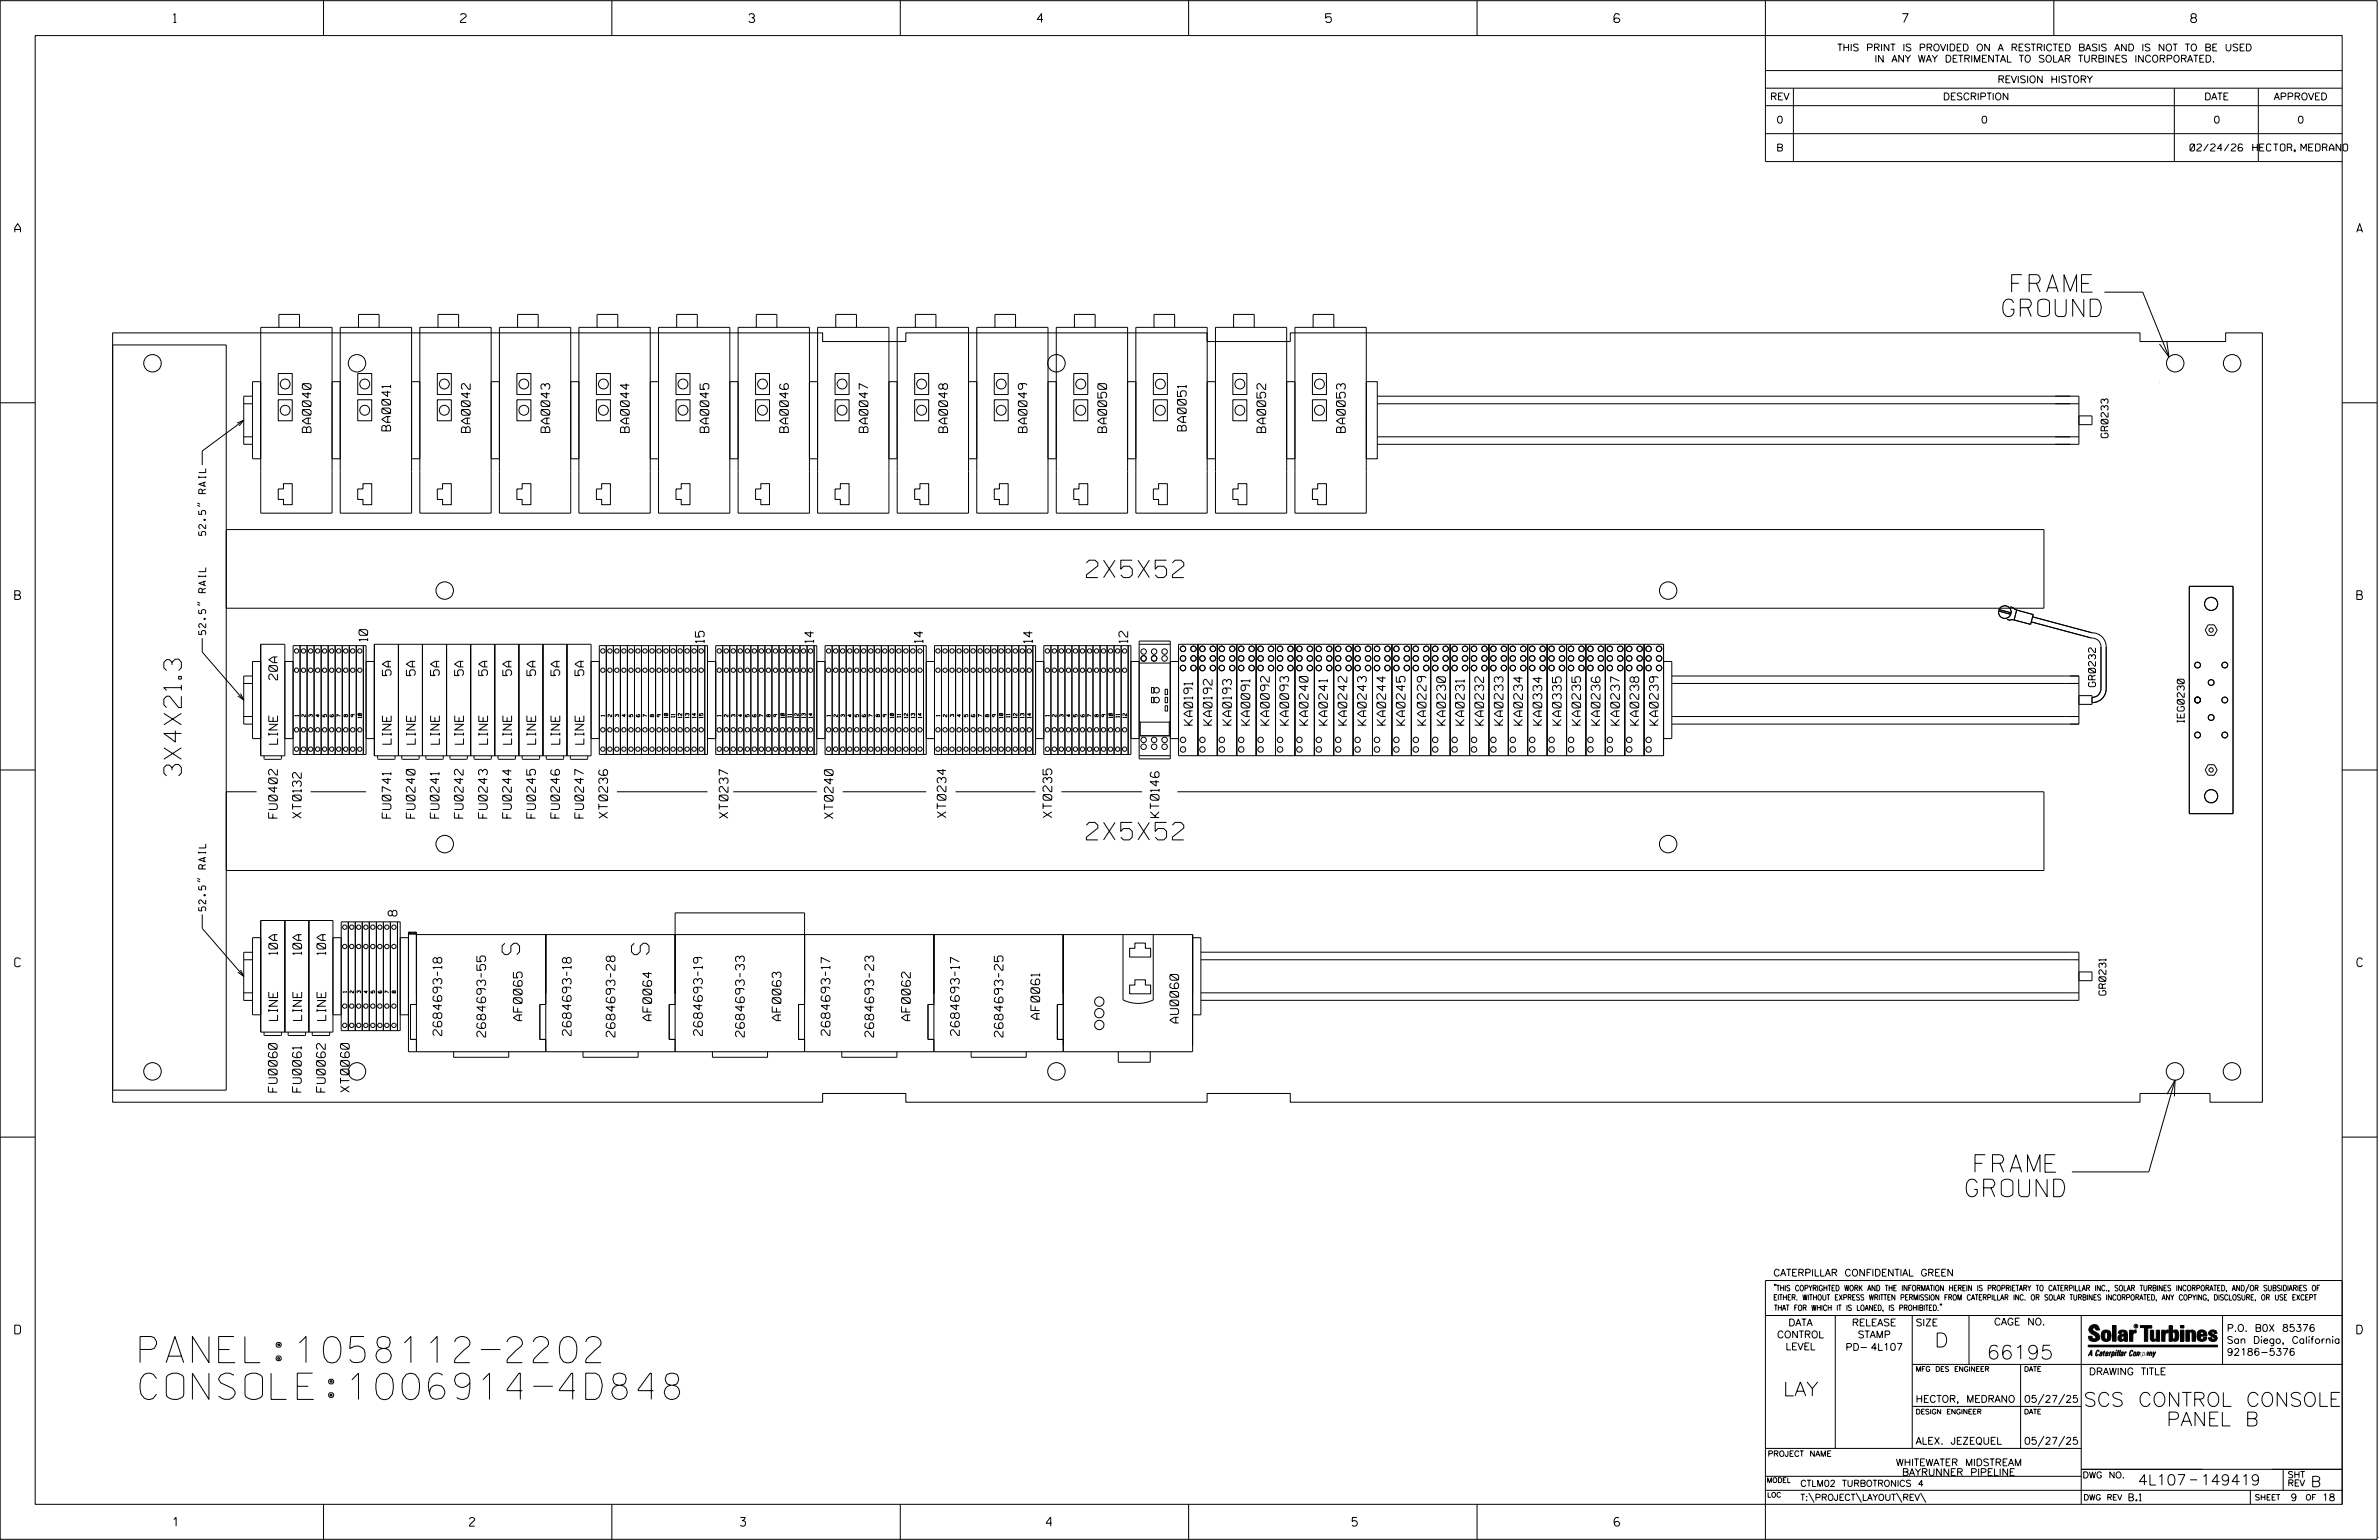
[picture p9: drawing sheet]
<svg xmlns="http://www.w3.org/2000/svg" width="864mm" height="559mm" viewBox="0 0 864 559" stroke-linecap="round" stroke-linejoin="round" font-family="sans-serif">
<defs><g id="words">
<g font-size="9.5">
<text x="50.8" y="494.5">PANEL:1058112-2202</text>
<text x="50.8" y="507.8">CONSOLE:1006914-4D848</text>
</g>
<g font-size="6.3">
<text x="730.2" y="106">FRAME</text>
<text x="727" y="114.9">GROUND</text>
<text x="394.4" y="209.6">2X5X52</text>
<text x="65.8" y="281.5" transform="rotate(-90 65.8 281.5)">3X4X21.3</text>
<text x="394.4" y="304.8">2X5X52</text>
<text x="182.3" y="342.3" transform="rotate(90 182.3 342.3)">S</text>
<text x="229.2" y="342.3" transform="rotate(90 229.2 342.3)">S</text>
<text x="717" y="425.3">FRAME</text>
<text x="713.8" y="434.2">GROUND</text>
</g>
<g font-size="5.1">
<text x="702.3" y="488.8">D</text>
<text x="721.2" y="493.2">66195</text>
<text x="647.3" y="506.5">LAY</text>
<text x="756.3" y="510.3">SCS CONTROL CONSOLE</text>
<text x="786.4" y="517.4">PANEL B</text>
</g>
<g font-size="3.8">
<text x="776.1" y="538.9">4L107</text>
<text x="798.8" y="538.9">149419</text>
<text x="838.8" y="539.5">B</text>
</g>
<g font-size="3.2">
<text x="63" y="8.2">1</text>
<text x="167.2" y="8.2">2</text>
<text x="271.8" y="8.2">3</text>
<text x="376.5" y="8.2">4</text>
<text x="481.2" y="8.2">5</text>
<text x="690.6" y="8.2">7</text>
<text x="795.3" y="8.2">8</text>
<text x="5.4" y="84.3">A</text>
<text x="855.5" y="84.3">A</text>
<text x="112.9" y="156.9" transform="rotate(-90 112.9 156.9)">BA0040</text>
<text x="141.8" y="156.4" transform="rotate(-90 141.8 156.4)">BA0041</text>
<text x="170.7" y="156.9" transform="rotate(-90 170.7 156.9)">BA0042</text>
<text x="199.5" y="156.9" transform="rotate(-90 199.5 156.9)">BA0043</text>
<text x="228.4" y="156.9" transform="rotate(-90 228.4 156.9)">BA0044</text>
<text x="257.3" y="156.9" transform="rotate(-90 257.3 156.9)">BA0045</text>
<text x="286.2" y="156.9" transform="rotate(-90 286.2 156.9)">BA0046</text>
<text x="315.1" y="156.9" transform="rotate(-90 315.1 156.9)">BA0047</text>
<text x="344" y="156.9" transform="rotate(-90 344 156.9)">BA0048</text>
<text x="372.8" y="156.9" transform="rotate(-90 372.8 156.9)">BA0049</text>
<text x="401.7" y="156.9" transform="rotate(-90 401.7 156.9)">BA0050</text>
<text x="430.6" y="156.4" transform="rotate(-90 430.6 156.4)">BA0051</text>
<text x="459.5" y="156.9" transform="rotate(-90 459.5 156.9)">BA0052</text>
<text x="488.4" y="156.9" transform="rotate(-90 488.4 156.9)">BA0053</text>
<text x="5.4" y="217.5">B</text>
<text x="855.6" y="217.5">B</text>
<text x="133.5" y="232.6" transform="rotate(-90 133.5 232.6)">10</text>
<text x="255.6" y="233.2" transform="rotate(-90 255.6 233.2)">15</text>
<text x="295.3" y="233.2" transform="rotate(-90 295.3 233.2)">14</text>
<text x="335" y="233.2" transform="rotate(-90 335 233.2)">14</text>
<text x="374.7" y="233.2" transform="rotate(-90 374.7 233.2)">14</text>
<text x="409.3" y="233.2" transform="rotate(-90 409.3 233.2)">12</text>
<text x="142" y="245.1" transform="rotate(-90 142 245.1)">5A</text>
<text x="150.7" y="245.1" transform="rotate(-90 150.7 245.1)">5A</text>
<text x="159.5" y="245.1" transform="rotate(-90 159.5 245.1)">5A</text>
<text x="168.2" y="245.1" transform="rotate(-90 168.2 245.1)">5A</text>
<text x="176.9" y="245.1" transform="rotate(-90 176.9 245.1)">5A</text>
<text x="185.7" y="245.1" transform="rotate(-90 185.7 245.1)">5A</text>
<text x="194.4" y="245.1" transform="rotate(-90 194.4 245.1)">5A</text>
<text x="203.2" y="245.1" transform="rotate(-90 203.2 245.1)">5A</text>
<text x="211.9" y="245.1" transform="rotate(-90 211.9 245.1)">5A</text>
<text x="100.7" y="246.7" transform="rotate(-90 100.7 246.7)">20A</text>
<text x="432.9" y="263.1" transform="rotate(-90 432.9 263.1)">KA0191</text>
<text x="440" y="263.1" transform="rotate(-90 440 263.1)">KA0192</text>
<text x="447" y="263.1" transform="rotate(-90 447 263.1)">KA0193</text>
<text x="453.7" y="263.1" transform="rotate(-90 453.7 263.1)">KA0091</text>
<text x="460.7" y="263.1" transform="rotate(-90 460.7 263.1)">KA0092</text>
<text x="467.8" y="263.1" transform="rotate(-90 467.8 263.1)">KA0093</text>
<text x="474.8" y="263.1" transform="rotate(-90 474.8 263.1)">KA0240</text>
<text x="481.9" y="263.1" transform="rotate(-90 481.9 263.1)">KA0241</text>
<text x="488.9" y="263.1" transform="rotate(-90 488.9 263.1)">KA0242</text>
<text x="496" y="263.1" transform="rotate(-90 496 263.1)">KA0243</text>
<text x="503" y="263.1" transform="rotate(-90 503 263.1)">KA0244</text>
<text x="510" y="263.1" transform="rotate(-90 510 263.1)">KA0245</text>
<text x="517.7" y="263.1" transform="rotate(-90 517.7 263.1)">KA0229</text>
<text x="524.7" y="263.1" transform="rotate(-90 524.7 263.1)">KA0230</text>
<text x="531.5" y="263.1" transform="rotate(-90 531.5 263.1)">KA0231</text>
<text x="538.6" y="263.1" transform="rotate(-90 538.6 263.1)">KA0232</text>
<text x="545.6" y="263.1" transform="rotate(-90 545.6 263.1)">KA0233</text>
<text x="552.6" y="263.1" transform="rotate(-90 552.6 263.1)">KA0234</text>
<text x="559.7" y="263.1" transform="rotate(-90 559.7 263.1)">KA0334</text>
<text x="566.7" y="263.1" transform="rotate(-90 566.7 263.1)">KA0335</text>
<text x="573.8" y="263.1" transform="rotate(-90 573.8 263.1)">KA0235</text>
<text x="580.8" y="263.1" transform="rotate(-90 580.8 263.1)">KA0236</text>
<text x="587.9" y="263.1" transform="rotate(-90 587.9 263.1)">KA0237</text>
<text x="594.9" y="263.1" transform="rotate(-90 594.9 263.1)">KA0238</text>
<text x="601.9" y="263.1" transform="rotate(-90 601.9 263.1)">KA0239</text>
<text x="100.8" y="270" transform="rotate(-90 100.8 270)">LINE</text>
<text x="142" y="270" transform="rotate(-90 142 270)">LINE</text>
<text x="150.7" y="270" transform="rotate(-90 150.7 270)">LINE</text>
<text x="159.5" y="270" transform="rotate(-90 159.5 270)">LINE</text>
<text x="168.2" y="270" transform="rotate(-90 168.2 270)">LINE</text>
<text x="177" y="270" transform="rotate(-90 177 270)">LINE</text>
<text x="185.7" y="270" transform="rotate(-90 185.7 270)">LINE</text>
<text x="194.5" y="270" transform="rotate(-90 194.5 270)">LINE</text>
<text x="203.2" y="270" transform="rotate(-90 203.2 270)">LINE</text>
<text x="211.9" y="270" transform="rotate(-90 211.9 270)">LINE</text>
<text x="100.7" y="296.9" transform="rotate(-90 100.7 296.9)">FU0402</text>
<text x="109.4" y="296.9" transform="rotate(-90 109.4 296.9)">XT0132</text>
<text x="141.9" y="296.9" transform="rotate(-90 141.9 296.9)">FU0741</text>
<text x="150.7" y="296.9" transform="rotate(-90 150.7 296.9)">FU0240</text>
<text x="159.4" y="296.9" transform="rotate(-90 159.4 296.9)">FU0241</text>
<text x="168.1" y="296.9" transform="rotate(-90 168.1 296.9)">FU0242</text>
<text x="176.9" y="296.9" transform="rotate(-90 176.9 296.9)">FU0243</text>
<text x="185.6" y="296.9" transform="rotate(-90 185.6 296.9)">FU0244</text>
<text x="194.4" y="296.9" transform="rotate(-90 194.4 296.9)">FU0245</text>
<text x="203.1" y="296.9" transform="rotate(-90 203.1 296.9)">FU0246</text>
<text x="211.9" y="296.9" transform="rotate(-90 211.9 296.9)">FU0247</text>
<text x="220.6" y="296.9" transform="rotate(-90 220.6 296.9)">XT0236</text>
<text x="264.3" y="296.9" transform="rotate(-90 264.3 296.9)">XT0237</text>
<text x="302.4" y="297" transform="rotate(-90 302.4 297)">XT0240</text>
<text x="343.4" y="296.7" transform="rotate(-90 343.4 296.7)">XT0234</text>
<text x="381.8" y="296.7" transform="rotate(-90 381.8 296.7)">XT0235</text>
<text x="420.8" y="296.7" transform="rotate(-90 420.8 296.7)">KT0146</text>
<text x="144.1" y="332.4" transform="rotate(-90 144.1 332.4)">8</text>
<text x="100.7" y="346.4" transform="rotate(-90 100.7 346.4)">10A</text>
<text x="109.5" y="346.4" transform="rotate(-90 109.5 346.4)">10A</text>
<text x="118.2" y="346.4" transform="rotate(-90 118.2 346.4)">10A</text>
<text x="5.4" y="350.8">C</text>
<text x="855.6" y="350.8">C</text>
<text x="100.8" y="370.3" transform="rotate(-90 100.8 370.3)">LINE</text>
<text x="109.5" y="370.3" transform="rotate(-90 109.5 370.3)">LINE</text>
<text x="118.2" y="370.3" transform="rotate(-90 118.2 370.3)">LINE</text>
<text x="189.6" y="370.3" transform="rotate(-90 189.6 370.3)">AF0065</text>
<text x="236.5" y="370.3" transform="rotate(-90 236.5 370.3)">AF0064</text>
<text x="283.5" y="370.3" transform="rotate(-90 283.5 370.3)">AF0063</text>
<text x="330.4" y="370.3" transform="rotate(-90 330.4 370.3)">AF0062</text>
<text x="377.4" y="369.8" transform="rotate(-90 377.4 369.8)">AF0061</text>
<text x="427.9" y="371.2" transform="rotate(-90 427.9 371.2)">AU0060</text>
<text x="160.4" y="375.7" transform="rotate(-90 160.4 375.7)">2684693-18</text>
<text x="176.3" y="376.3" transform="rotate(-90 176.3 376.3)">2684693-55</text>
<text x="207.3" y="375.7" transform="rotate(-90 207.3 375.7)">2684693-18</text>
<text x="223.2" y="376.3" transform="rotate(-90 223.2 376.3)">2684693-28</text>
<text x="254.9" y="375.7" transform="rotate(-90 254.9 375.7)">2684693-19</text>
<text x="270.2" y="376.2" transform="rotate(-90 270.2 376.2)">2684693-33</text>
<text x="301.3" y="375.7" transform="rotate(-90 301.3 375.7)">2684693-17</text>
<text x="317.2" y="376.3" transform="rotate(-90 317.2 376.3)">2684693-23</text>
<text x="348.2" y="375.7" transform="rotate(-90 348.2 375.7)">2684693-17</text>
<text x="364.1" y="376.3" transform="rotate(-90 364.1 376.3)">2684693-25</text>
<text x="100.6" y="396.3" transform="rotate(-90 100.6 396.3)">FU0060</text>
<text x="109.3" y="396.3" transform="rotate(-90 109.3 396.3)">FU0061</text>
<text x="118.1" y="396.3" transform="rotate(-90 118.1 396.3)">FU0062</text>
<text x="126.8" y="396.3" transform="rotate(-90 126.8 396.3)">XT0060</text>
<text x="5.4" y="484">D</text>
<text x="855.6" y="484">D</text>
<text x="62.8" y="553.8">1</text>
<text x="170.4" y="553.8">2</text>
<text x="268.8" y="553.8">3</text>
<text x="379.8" y="553.8">4</text>
<text x="490.8" y="553.8">5</text>
<text x="585.9" y="553.8">6</text>
</g>
<g font-size="2.5">
<text x="666.9" y="18.5">THIS PRINT IS PROVIDED ON A RESTRICTED BASIS AND IS NOT TO BE USED</text>
<text x="680.5" y="22.6">IN ANY WAY DETRIMENTAL TO SOLAR TURBINES INCORPORATED.</text>
<text x="725.1" y="30">REVISION HISTORY</text>
<text x="642.6" y="36.3">REV</text>
<text x="705.3" y="36.3">DESCRIPTION</text>
<text x="800.2" y="36.3">DATE</text>
<text x="825.4" y="36.3">APPROVED</text>
<text x="644.9" y="44.7">0</text>
<text x="719.1" y="44.7">0</text>
<text x="803.5" y="44.7">0</text>
<text x="834" y="44.7">0</text>
<text x="644.8" y="54.8">B</text>
<text x="795" y="54.8">02/24/26</text>
<text x="817.8" y="54.8">HECTOR, MEDRANO</text>
<text x="765.2" y="158.8" transform="rotate(-90 765.2 158.8)">GR0233</text>
<text x="74.7" y="194.3" transform="rotate(-90 74.7 194.3)">52.5&quot; RAIL</text>
<text x="74.7" y="230.3" transform="rotate(-90 74.7 230.3)">52.5&quot; RAIL</text>
<text x="760.7" y="249.2" transform="rotate(-90 760.7 249.2)">GR0232</text>
<text x="792.9" y="262.1" transform="rotate(-90 792.9 262.1)">IEG0230</text>
<text x="74.7" y="330.5" transform="rotate(-90 74.7 330.5)">52.5&quot; RAIL</text>
<text x="764.5" y="361.1" transform="rotate(-90 764.5 361.1)">GR0231</text>
<text x="643.8" y="463">CATERPILLAR CONFIDENTIAL GREEN</text>
<text x="645.1" y="485.5">CONTROL</text>
<text x="649.2" y="481.1">DATA</text>
<text x="672.3" y="481.1">RELEASE</text>
<text x="674.4" y="485.5">STAMP</text>
<text x="695.4" y="481.1">SIZE</text>
<text x="723.8" y="480.8">CAGE NO.</text>
<text x="808.4" y="483.1">P.O. B0X 85376</text>
<text x="648.2" y="489.8">LEVEL</text>
<text x="669.9" y="490">PD- 4L107</text>
<text x="808.4" y="487.5">San Diego, California</text>
<text x="808.4" y="491.8">92186-5376</text>
<text x="758.3" y="498.9">DRAWING TITLE</text>
<text x="695.4" y="508.9">HECTOR, MEDRANO</text>
<text x="734.8" y="508.9">05/27/25</text>
<text x="695.4" y="524.1">ALEX. JEZEQUEL</text>
<text x="734.8" y="524.1">05/27/25</text>
<text x="688.2" y="531.9">WHITEWATER MIDSTREAM</text>
<text x="690.5" y="535.5">BAYRUNNER PIPELINE</text>
<text x="772.8" y="544.6">B.1</text>
<text x="831.5" y="544.6">9</text>
<text x="842.9" y="544.6">18</text>
</g>
<g font-size="2.3">
<text x="653.5" y="539.4">CTLM02 TURBOTRONICS 4</text>
<text x="756" y="536.3">DWG NO.</text>
<text x="830.4" y="539.3">REV</text>
<text x="830.4" y="536.2">SHT</text>
<text x="653.5" y="544.5">T:\PROJECT\LAYOUT\REV\</text>
</g>
<g font-size="2">
<text x="643.8" y="468.4">&quot;THIS COPYRIGHTED WORK AND THE INFORMATION HEREIN IS PROPRIETARY TO CATERPILLAR INC., SOLAR TURBINES INCORPORATED, AND/OR SUBSIDIARIES OF</text>
<text x="643.8" y="471.8">EITHER. WITHOUT EXPRESS WRITTEN PERMISSION FROM CATERPILLAR INC. OR SOLAR TURBINES INCORPORATED, ANY COPYING, DISCLOSURE, OR USE EXCEPT</text>
<text x="644" y="475.6">THAT FOR WHICH IT IS LOANED, IS PROHIBITED.&quot;</text>
<text x="641.7" y="528.5">PROJECT NAME</text>
<text x="756.3" y="544.3">DWG REV</text>
<text x="818.5" y="544.3">SHEET</text>
<text x="836.9" y="544.3">OF</text>
</g>
<g font-size="1.8">
<text x="695.4" y="497.6">MFG DES ENGINEER</text>
<text x="734.8" y="497.6">DATE</text>
<text x="695.4" y="513.1">DESIGN ENGINEER</text>
<text x="734.8" y="513.1">DATE</text>
<text x="641.3" y="538">MODEL</text>
<text x="641.5" y="543.3">LOC</text>
</g>
<g font-size="1.3">
<text x="108.3" y="259.9" transform="rotate(-90 108.3 259.9)">1</text>
<text x="110.8" y="260.1" transform="rotate(-90 110.8 260.1)">2</text>
<text x="113.4" y="260.1" transform="rotate(-90 113.4 260.1)">3</text>
<text x="115.9" y="260.1" transform="rotate(-90 115.9 260.1)">4</text>
<text x="118.5" y="260.1" transform="rotate(-90 118.5 260.1)">5</text>
<text x="121" y="260.1" transform="rotate(-90 121 260.1)">6</text>
<text x="123.6" y="260.1" transform="rotate(-90 123.6 260.1)">7</text>
<text x="126.1" y="260.1" transform="rotate(-90 126.1 260.1)">8</text>
<text x="128.7" y="260.1" transform="rotate(-90 128.7 260.1)">9</text>
<text x="131.2" y="260.5" transform="rotate(-90 131.2 260.5)">10</text>
<text x="219.5" y="259.9" transform="rotate(-90 219.5 259.9)">1</text>
<text x="222" y="260.1" transform="rotate(-90 222 260.1)">2</text>
<text x="224.6" y="260.1" transform="rotate(-90 224.6 260.1)">3</text>
<text x="227.1" y="260.1" transform="rotate(-90 227.1 260.1)">4</text>
<text x="229.7" y="260.1" transform="rotate(-90 229.7 260.1)">5</text>
<text x="232.2" y="260.1" transform="rotate(-90 232.2 260.1)">6</text>
<text x="234.8" y="260.1" transform="rotate(-90 234.8 260.1)">7</text>
<text x="237.3" y="260.1" transform="rotate(-90 237.3 260.1)">8</text>
<text x="239.9" y="260.1" transform="rotate(-90 239.9 260.1)">9</text>
<text x="242.4" y="260.5" transform="rotate(-90 242.4 260.5)">10</text>
<text x="245" y="260.3" transform="rotate(-90 245 260.3)">11</text>
<text x="247.5" y="260.5" transform="rotate(-90 247.5 260.5)">12</text>
<text x="250.1" y="260.5" transform="rotate(-90 250.1 260.5)">13</text>
<text x="252.6" y="260.5" transform="rotate(-90 252.6 260.5)">14</text>
<text x="255.2" y="260.5" transform="rotate(-90 255.2 260.5)">15</text>
<text x="261.7" y="259.9" transform="rotate(-90 261.7 259.9)">1</text>
<text x="264.3" y="260.1" transform="rotate(-90 264.3 260.1)">2</text>
<text x="266.8" y="260.1" transform="rotate(-90 266.8 260.1)">3</text>
<text x="269.4" y="260.1" transform="rotate(-90 269.4 260.1)">4</text>
<text x="271.9" y="260.1" transform="rotate(-90 271.9 260.1)">5</text>
<text x="277" y="260.1" transform="rotate(-90 277 260.1)">7</text>
<text x="279.6" y="260.1" transform="rotate(-90 279.6 260.1)">8</text>
<text x="282.1" y="260.1" transform="rotate(-90 282.1 260.1)">9</text>
<text x="284.7" y="260.5" transform="rotate(-90 284.7 260.5)">10</text>
<text x="287.2" y="260.3" transform="rotate(-90 287.2 260.3)">11</text>
<text x="289.8" y="260.5" transform="rotate(-90 289.8 260.5)">12</text>
<text x="292.3" y="260.5" transform="rotate(-90 292.3 260.5)">13</text>
<text x="294.9" y="260.5" transform="rotate(-90 294.9 260.5)">14</text>
<text x="301.4" y="259.9" transform="rotate(-90 301.4 259.9)">1</text>
<text x="304" y="260.1" transform="rotate(-90 304 260.1)">2</text>
<text x="306.5" y="260.1" transform="rotate(-90 306.5 260.1)">3</text>
<text x="309.1" y="260.1" transform="rotate(-90 309.1 260.1)">4</text>
<text x="311.6" y="260.1" transform="rotate(-90 311.6 260.1)">5</text>
<text x="314.2" y="260.1" transform="rotate(-90 314.2 260.1)">6</text>
<text x="316.7" y="260.1" transform="rotate(-90 316.7 260.1)">7</text>
<text x="319.3" y="260.1" transform="rotate(-90 319.3 260.1)">8</text>
<text x="321.8" y="260.1" transform="rotate(-90 321.8 260.1)">9</text>
<text x="324.4" y="260.5" transform="rotate(-90 324.4 260.5)">10</text>
<text x="326.9" y="260.3" transform="rotate(-90 326.9 260.3)">11</text>
<text x="329.5" y="260.5" transform="rotate(-90 329.5 260.5)">12</text>
<text x="332" y="260.5" transform="rotate(-90 332 260.5)">13</text>
<text x="334.6" y="260.5" transform="rotate(-90 334.6 260.5)">14</text>
<text x="341.1" y="259.9" transform="rotate(-90 341.1 259.9)">1</text>
<text x="343.7" y="260.1" transform="rotate(-90 343.7 260.1)">2</text>
<text x="346.2" y="260.1" transform="rotate(-90 346.2 260.1)">3</text>
<text x="348.8" y="260.1" transform="rotate(-90 348.8 260.1)">4</text>
<text x="351.3" y="260.1" transform="rotate(-90 351.3 260.1)">5</text>
<text x="356.4" y="260.1" transform="rotate(-90 356.4 260.1)">7</text>
<text x="359" y="260.1" transform="rotate(-90 359 260.1)">8</text>
<text x="361.5" y="260.1" transform="rotate(-90 361.5 260.1)">9</text>
<text x="364.1" y="260.5" transform="rotate(-90 364.1 260.5)">10</text>
<text x="366.6" y="260.3" transform="rotate(-90 366.6 260.3)">11</text>
<text x="369.2" y="260.5" transform="rotate(-90 369.2 260.5)">12</text>
<text x="371.7" y="260.5" transform="rotate(-90 371.7 260.5)">13</text>
<text x="374.3" y="260.5" transform="rotate(-90 374.3 260.5)">14</text>
<text x="380.8" y="259.9" transform="rotate(-90 380.8 259.9)">1</text>
<text x="383.4" y="260.1" transform="rotate(-90 383.4 260.1)">2</text>
<text x="385.9" y="260.1" transform="rotate(-90 385.9 260.1)">3</text>
<text x="388.5" y="260.1" transform="rotate(-90 388.5 260.1)">4</text>
<text x="391" y="260.1" transform="rotate(-90 391 260.1)">5</text>
<text x="393.6" y="260.1" transform="rotate(-90 393.6 260.1)">6</text>
<text x="396.1" y="260.1" transform="rotate(-90 396.1 260.1)">7</text>
<text x="398.7" y="260.1" transform="rotate(-90 398.7 260.1)">8</text>
<text x="401.2" y="260.1" transform="rotate(-90 401.2 260.1)">9</text>
<text x="403.8" y="260.5" transform="rotate(-90 403.8 260.5)">10</text>
<text x="406.3" y="260.3" transform="rotate(-90 406.3 260.3)">11</text>
<text x="408.9" y="260.5" transform="rotate(-90 408.9 260.5)">12</text>
<text x="125.8" y="360.1" transform="rotate(-90 125.8 360.1)">1</text>
<text x="128.3" y="360.3" transform="rotate(-90 128.3 360.3)">2</text>
<text x="130.9" y="360.3" transform="rotate(-90 130.9 360.3)">3</text>
<text x="133.4" y="360.3" transform="rotate(-90 133.4 360.3)">4</text>
<text x="136" y="360.3" transform="rotate(-90 136 360.3)">5</text>
<text x="138.5" y="360.3" transform="rotate(-90 138.5 360.3)">6</text>
<text x="141.1" y="360.3" transform="rotate(-90 141.1 360.3)">7</text>
<text x="143.6" y="360.3" transform="rotate(-90 143.6 360.3)">8</text>
</g>
<text font-size=".9" x="775.1" y="481.7">R</text>
</g></defs>
<g fill="none" stroke="#000" stroke-width=".36">
<path d="M.1 .2h862.8v558.4h-862.8zM12.8 12.9h837.4v533h-837.4zM117.4 .2v12.7M222.1 .2v12.7M326.8 .2v12.7M431.5 .2v12.7M536.2 .2v12.7M587.9 5.5l-.5-.5h-1l-.5 1v1.7l.5 .4h1l.6-.4v-.6l-.6-.5h-1l-.5 .5M640.9 .2v58.4h209.3M745.6 .2v12.7M640.9 25.6h209.3M640.9 32h209.3"/>
<path d="M640.9 38.3h209.3M651 32v26.6M789.3 32v26.6M819.8 32v26.6M640.9 48.5h209.3M101.2 118.8v-4.7h7.5v4.7M130.1 118.8v-4.7h7.5v4.7M159 118.8v-4.7h7.5v4.7M187.9 118.8v-4.7h7.5v4.7M216.7 118.8v-4.7h7.6v4.7M245.6 118.8v-4.7h7.5v4.7M274.5 118.8v-4.7h7.5v4.7"/>
<path d="M303.4 118.8v-4.7h7.5v4.7M332.3 118.8v-4.7h7.5v4.7M361.2 118.8v-4.7h7.5v4.7M390 118.8v-4.7h7.5v4.7M418.9 118.8v-4.7h7.5v4.7M447.8 118.8v-4.7h7.5v4.7M476.7 118.8v-4.7h7.5v4.7M763.9 106h13.9l9.6 23.6M40.9 120.8h257.7v3.1h30.2v-3.1h109.4v3.1h30.2v-3.1h308.5v3.1h31v-3.1h13.4v279.1h-19v-3.1h-25.4v3.1h-308.5v-3.1h-30.2v3.1h-109.4v-3.1h-30.2v3.1h-257.7zM40.9 125.2h41.2v270.4h-41.2zM101 135.5h5.1v7.7h-5.1zM129.9 135.5h5v7.7h-5z"/>
<path d="M158.7 135.5h5.1v7.7h-5.1zM187.6 135.5h5.1v7.7h-5.1zM216.5 135.5h5.1v7.7h-5.1zM245.4 135.5h5.1v7.7h-5.1zM274.3 135.5h5v7.7h-5zM303.1 135.5h5.1v7.7h-5.1zM332 135.5h5.1v7.7h-5.1zM360.9 135.5h5.1v7.7h-5.1zM389.8 135.5h5.1v7.7h-5.1zM418.7 135.5h5.1v7.7h-5.1zM447.5 135.5h5.1v7.7h-5.1zM476.4 135.5h5.1v7.7h-5.1z"/>
<path d="M496 138.5h4v28h-4zM786.6 123.8l.8 5.8-3.5-4.8M.1 146.2h12.7M86.1 153.5l2.4-1-1.7 2M88.5 146.5h3.2M88.5 158.5h3.2M88.5 152.5l-15.1 11.2v5M91.7 143.8h-3.2v17.4h3.2M94.7 152.5v-33.7h25.8v33.7M101 145.1h5.1v7.6h-5.1zM123.5 152.5v-33.7h25.9v33.7M129.9 145.1h5v7.6h-5z"/>
<path d="M152.4 152.5v-33.7h25.9v33.7M158.7 145.1h5.1v7.6h-5.1zM181.3 152.5v-33.7h25.9v33.7M187.6 145.1h5.1v7.6h-5.1zM210.1 152.5v-33.7h25.9v33.7M216.5 145.1h5.1v7.6h-5.1zM239 152.5v-33.7h25.9v33.7M245.4 145.1h5.1v7.6h-5.1zM267.9 152.5v-33.7h25.9v33.7M274.3 145.1h5v7.6h-5zM296.8 152.5v-33.7h25.9v33.7M303.1 145.1h5.1v7.6h-5.1z"/>
<path d="M325.7 152.5v-33.7h25.9v33.7M332 145.1h5.1v7.6h-5.1zM354.6 152.5v-33.7h25.8v33.7M360.9 145.1h5.1v7.6h-5.1zM383.4 152.5v-33.7h25.9v33.7M389.8 145.1h5.1v7.6h-5.1zM412.3 152.5v-33.7h25.9v33.7M418.7 145.1h5.1v7.6h-5.1zM441.2 152.5v-33.7h25.9v33.7M447.5 145.1h5.1v7.6h-5.1zM470.1 152.5v-33.7h25.9v67.4h-25.9v-47.7h-3v47.7h-25.9v-47.7h-3v47.7h-25.9v-47.7h-3v47.7h-25.9v-47.7h-3v47.7h-25.8v-47.7h-3v47.7h-25.9v-47.7h-3v47.7h-25.9v-47.7h-3v47.7h-25.9v-47.7h-3v47.7h-25.9v-47.7h-3v47.7h-25.9v-47.7h-2.9v47.7h-25.9v-47.7h-3v47.7h-25.9v-47.7h-3v47.7h-25.9v-47.7h-3v47.7h-25.8v-47.7h-3v28h3M476.4 145.1h5.1v7.6h-5.1z"/>
<path d="M500 143.8h254.7v17.4h-254.7M500 146.5h254.7M500 158.5h254.7M754.7 150.9h4.7v3.2h-4.7M850.2 146.2h12.7M102.9 175.5h3.2v7.6h-3.2v-1.9h-1.9v-3.8h1.9zM120.5 166.5h3M131.8 175.5h3.1v7.6h-3.1v-1.9h-1.9v-3.8h1.9zM149.4 166.5h3M160.7 175.5h3.1v7.6h-3.1v-1.9h-2v-3.8h2zM178.3 166.5h3M189.5 175.5h3.2v7.6h-3.2v-1.9h-1.9v-3.8h1.9z"/>
<path d="M207.2 166.5h2.9M218.4 175.5h3.2v7.6h-3.2v-1.9h-1.9v-3.8h1.9zM236 166.5h3M247.3 175.5h3.2v7.6h-3.2v-1.9h-1.9v-3.8h1.9zM264.9 166.5h3M276.2 175.5h3.1v7.6h-3.1v-1.9h-1.9v-3.8h1.9zM293.8 166.5h3M305 175.5h3.2v7.6h-3.2v-1.9h-1.9v-3.8h1.9zM322.7 166.5h3M333.9 175.5h3.2v7.6h-3.2v-1.9h-1.9v-3.8h1.9zM351.6 166.5h3M362.8 175.5h3.2v7.6h-3.2v-1.9h-1.9v-3.8h1.9z"/>
<path d="M380.4 166.5h3M391.7 175.5h3.2v7.6h-3.2v-1.9h-1.9v-3.8h1.9zM409.3 166.5h3M420.6 175.5h3.2v7.6h-3.2v-1.9h-1.9v-3.8h1.9zM438.2 166.5h3M449.4 175.5h3.2v7.6h-3.2v-1.9h-1.9v-3.8h1.9zM467.1 166.5h3M478.3 175.5h3.2v7.6h-3.2v-1.9h-1.9v-3.8h1.9zM71.6 183.3l1 .5M71.6 182.5l1 .5M82.1 192.2h659.9v28.5h-659.9M71.6 219.3l1 .4"/>
<path d="M71.6 218.5l1 .4M794.7 212.8h15.9v82.4h-15.9zM73.4 231.6v5l15.1 17.4M94.7 233.8h8.7v40.4h-8.7zM106.4 234.3h26.5v39.5h-26.5zM108.9 234.3v39.5M111.5 234.3v39.5M114 234.3v39.5M116.6 234.3v39.5M119.1 234.3v39.5M121.7 234.3v39.5M124.2 234.3v39.5"/>
<path d="M126.8 234.3v39.5M129.3 234.3v39.5M131.9 234.3v39.5M135.9 233.8h78.7v40.4h-78.7zM144.6 233.8v40.4M153.4 233.8v40.4M162.1 233.8v40.4M170.9 233.8v40.4M179.6 233.8v40.4M188.3 233.8v40.4M197.1 233.8v40.4M205.8 233.8v40.4"/>
<path d="M217.6 234.3h39.2v39.5h-39.2zM220.1 234.3v39.5M222.7 234.3v39.5M225.2 234.3v39.5M227.8 234.3v39.5M230.3 234.3v39.5M232.9 234.3v39.5M235.4 234.3v39.5M238 234.3v39.5M240.5 234.3v39.5M243.1 234.3v39.5M245.6 234.3v39.5"/>
<path d="M248.2 234.3v39.5M250.7 234.3v39.5M253.3 234.3v39.5M255.8 234.3v39.5M259.8 234.3h36.7v39.5h-36.7zM262.4 234.3v39.5M264.9 234.3v39.5M267.5 234.3v39.5M270 234.3v39.5M272.6 234.3v39.5M275.1 234.3v39.5M277.7 234.3v39.5"/>
<path d="M280.2 234.3v39.5M282.8 234.3v39.5M285.3 234.3v39.5M287.9 234.3v39.5M290.4 234.3v39.5M293 234.3v39.5M295.5 234.3v39.5M299.5 234.3h36.7v39.5h-36.7zM302.1 234.3v39.5M304.6 234.3v39.5M307.2 234.3v39.5M309.7 234.3v39.5"/>
<path d="M312.3 234.3v39.5M314.8 234.3v39.5M317.4 234.3v39.5M319.9 234.3v39.5M322.5 234.3v39.5M325 234.3v39.5M327.6 234.3v39.5M330.1 234.3v39.5M332.7 234.3v39.5M335.2 234.3v39.5M339.2 234.3h36.7v39.5h-36.7zM341.8 234.3v39.5"/>
<path d="M344.3 234.3v39.5M346.9 234.3v39.5M349.4 234.3v39.5M352 234.3v39.5M354.5 234.3v39.5M357.1 234.3v39.5M359.6 234.3v39.5M362.2 234.3v39.5M364.7 234.3v39.5M367.3 234.3v39.5M369.8 234.3v39.5M372.4 234.3v39.5"/>
<path d="M374.9 234.3v39.5M378.9 234.3h31.6v39.5h-31.6zM381.5 234.3v39.5M384 234.3v39.5M386.6 234.3v39.5M389.1 234.3v39.5M391.7 234.3v39.5M394.2 234.3v39.5M396.8 234.3v39.5M399.3 234.3v39.5M401.9 234.3v39.5M404.4 234.3v39.5"/>
<path d="M407 234.3v39.5M409.5 234.3v39.5M413.5 233.8h11.3M413.5 232.6h11.3v42.8h-11.3zM427.8 233.8h176.1v40.4h-176.1zM434.9 233.8v40.4M441.9 233.8v40.4M448.9 233.8v40.4M456 233.8v40.4M463 233.8v40.4M470.1 233.8v40.4M477.1 233.8v40.4"/>
<path d="M484.2 233.8v40.4M491.2 233.8v40.4M498.2 233.8v40.4M505.3 233.8v40.4M512.3 233.8v40.4M519.4 233.8v40.4M526.4 233.8v40.4M533.5 233.8v40.4M540.5 233.8v40.4M547.5 233.8v40.4M554.6 233.8v40.4M561.6 233.8v40.4"/>
<path d="M568.7 233.8v40.4M575.7 233.8v40.4M582.8 233.8v40.4M589.8 233.8v40.4M596.8 233.8v40.4M725.6 221.7l4.3 1.2M725.7 221.2l4.3 1.2M728.6 224.8l1 .2h1.8M729.8 220.2l1 .3 1.5 .9M732.1 221.4l6 1.6-1 3.6-6-1.6zM737.4 225.7l21.6 5.8a3.3 3.3 0 0 1 3.7 3.2v15.2a3.1 3.1 0 0 1-3.3 3.1M737.9 223.8l21.6 5.8a5.1 5.1 0 0 1 5.1 5.1v15.2a5.1 5.1 0 0 1-5.2 5.1"/>
<path d="M801.6 226.7h2.2l1.1 1.9-1.1 1.9h-2.2l-1.1-1.9zM87.3 251.7l1.2 2.3-2.2-1.5M88.5 260h3.2M88.5 248h3.2M91.7 245.3h-3.2v17.4h3.2M94.7 240h-3v28h3M103.4 240h3M132.9 240h3M214.6 240h3M256.8 240h3M273.4 259.3l-.2 .6 .4 .2h.7l.2-.6-.2-.2-.5 .2 .2 .6M296.5 240h3"/>
<path d="M336.2 240h3M352.8 259.3l-.2 .6 .4 .2h.7l.2-.6-.2-.2-.5 .2 .2 .6M375.9 240h3M410.5 240h3M413.5 240.6h11.3M418 249.5h.9v2h-.9zM418 253h.9v2h-.9zM422.9 250.1h.9v1.9h-.9zM422.9 253h.9v2h-.9zM422.9 256.1h.9v1.9h-.9zM424.8 240h3M603.9 240h3v28h-3"/>
<path d="M606.9 245.3h147.8v17.4h-147.8M606.9 260h147.8M606.9 248h147.8M754.7 252.4h4.7v3.2h-4.7M.1 279.4h12.7M95.8 274.2v1.1l.3 .2h5.8l.3-.2v-1.1M103.4 268h3M132.9 268h3M137.1 274.2v1.1l.3 .2h5.8l.2-.2v-1.1M145.8 274.2v1.1l.3 .2h5.8l.3-.2v-1.1M154.6 274.2v1.1l.2 .2h5.9l.2-.2v-1.1M163.3 274.2v1.1l.3 .2h5.8l.3-.2v-1.1"/>
<path d="M172.1 274.2v1.1l.2 .2h5.8l.3-.2v-1.1M180.8 274.2v1.1l.3 .2h5.8l.2-.2v-1.1M189.5 274.2v1.1l.3 .2h5.8l.3-.2v-1.1M198.3 274.2v1.1l.2 .2h5.9l.2-.2v-1.1M207 274.2v1.1l.3 .2h5.8l.3-.2v-1.1M214.6 268h3M256.8 268h3M296.5 268h3M336.2 268h3M375.9 268h3M410.5 268h3M413.5 274.2h11.3"/>
<path d="M413.5 267h11.3M413.5 262h11.3M413.9 262v4.9h10.6v-4.9M424.8 268h3M801.6 277.5h2.2l1.1 1.9-1.1 1.9h-2.2l-1.1-1.9zM850.2 279.4h12.7M82.1 287.3h11M112.7 287.3h20.2M223.9 287.3h32.9M266.2 287.3h30.3M305.9 287.3h30.3M346.9 287.3h29"/>
<path d="M385.3 287.3h29.3M427.4 287.3h314.6v28.6h-659.9M71.6 319.5l1 .5M71.6 318.7l1 .5M73.4 331.8v5.1l15.1 17.4M94.7 334h26.2v40.5h-26.2zM103.4 334v40.5M112.1 334v40.5M123.9 334.5h21.4v39.5h-21.4zM126.4 334.5v39.5M129 334.5v39.5M131.5 334.5v39.5"/>
<path d="M134.1 334.5v39.5M136.6 334.5v39.5M139.2 334.5v39.5M141.7 334.5v39.5M144.3 334.5v39.5M148.3 338.2v43.4h284.6v-42.5h-281.7M148.3 338.2h2.9M148.3 338.2l2.9 .7h-2.9l2.9-.7M151.2 338.2v43.4M198.1 339.1v42.5M339 339.1v42.5M386 339.1v42.5"/>
<path d="M407.7 339.1v23.7a12.5 12.5 0 0 0 10.9 0v-23.7M87.3 351.9l1.2 2.4-2.2-1.5M88.5 348.3h3.2M91.7 345.5h-3.2v17.5h3.2M94.7 340.3h-3v27.9h3M120.9 340.3h3M145.3 340.3h3M410.1 357.4h1.9v-1.9h3.8v1.9h1.9v3.2h-7.6zM410.1 344.1h1.9v-1.9h3.8v1.9h1.9v3.2h-7.6zM432.9 340.3h3v27.9h-3M435.9 345.5h318.8v17.5h-318.8M435.9 348.3h318.8"/>
<path d="M754.7 352.7h4.7v3.1h-4.7M88.5 360.3h3.2M95.8 374.5v1l.3 .2h5.8l.3-.2v-1M104.6 374.5v1l.2 .2h5.9l.2-.2v-1M113.3 374.5v1l.3 .2h5.8l.3-.2v-1M120.9 368.2h3M145.3 368.2h3M151.2 364.5h-2.2v12.7h2.2M198.1 364.5h-2.1v12.7h2.1M245.1 364.5h-2.2v12.7h2.2M292.1 364.5h-2.2v12.7h2.2M339 364.5h-2.1v12.7h2.1"/>
<path d="M386 364.5h-2.2v12.7h2.2M435.9 360.3h318.8M164.7 381.6v2h20v-2M211.6 381.6v2h20v-2M245.1 381.6v-50.3h47v50.3M258.6 381.6v2h20v-2M305.6 381.6v2h20v-2M352.5 381.6v2h20v-2M405.9 381.6v3.8h11.6v-3.8M786.6 397.1l3-5.2-.3 5.9M789.6 391.9l-9.6 33.3h-27.9M.1 412.6h12.7"/>
<path d="M850.2 412.6h12.7M640.9 477.3h209.3M644.2 466.1l-.1 .4M644.7 466.1l-.2 .4M666.2 477.3v48.3M694.2 477.3v48.3M704.4 473.3l-.1 .4M704.8 473.3l-.1 .4M714.8 477.3v17.8M755.5 477.3v68.6M806.8 477.3v17.8M816.5 466l-1.4 3.1"/>
<path d="M850.2 464.6h-209.3v94M850.2 464.8v81.1M694.2 495.1h156M733.5 495.1v30.5M758.6 481.4a2.02 2.02 0 0 1 3.1-.1l.5 1.3h-1.3l-.2-.6-.4-.2-.6 .1-.1 .4 .4 .7a2.46 2.46 0 0 1 2.2 2.9 2.83 2.83 0 0 1-3.8 .3l-.3-1.3h1.3l.2 .7 .6 .3 .5-.2 .2-.5-.4-.6-1.9-1.2-.4-.9zM759.2 491.3h-.7l.7-1.2v1.9h.2l-.1-2.1-1.3 2.1 .5-.5h.7M761.3 490l.3-.2 .4 .3-.1 .3-.3-.4-.4 .3-.3 1.6h.4l.4-.5-.3 .6-.4 .1-.3-.4zM762.6 490.6l.5-.1-.1 1.4h-.9a.74 .74 0 0 1 .9-.8l-.3 .7-.5 .1 .2-.5 .6-.2v-.5l-.7 .2zM763 483.2a2.17 2.17 0 0 1 3.1 0l.3 1.4-.3 1.5a2.17 2.17 0 0 1-3.1 0l-.3-1.5zM763.6 490.5l.4-.4 .2 .6h-.3l-.3 .9 .2 .4-.3-.1zM764.1 483.7l.5-.4 .4 .3v2.2l-.4 .2-.5-.2zM764.6 482.6v.8"/>
<path d="M764.6 491.1l.6 .2v-.7l-.4-.1-.4 .6-.1 .8h.6M764.6 491.1l-.1 .8h.4M764.8 490.7l.4 .1v.3h-.6zM765 491.5l-.1 .4zM766 490.5l-.5 1.5zM766 490.8l.4-.3-.4 .4M766.9 481h1.3v5.7h-1.3zM767 490.8l.5 .1-.3 .8-.4 .2zM767.3 490.5h-.5l-.5 2M767.3 490.5a.8 .8 0 0 1 .2 1 .8 .8 0 0 1-.9 .4l-.1 .6M767.3 490.5l-.1 .2M768.1 490.5l-.4 1.5z"/>
<path d="M768.2 489.9h.3l-.1 .2h-.2zM769 489.9l-.5 2.1zM769.7 489.9l-.6 2.1zM770.1 491.4l.5-.3-.5 .8zM770.4 491.9h.1M770.6 491.1l.1-.4-.7 .2 .1-.3 .6-.1 .2 .3-.5 1.1M770.6 491.1a.74 .74 0 0 0-.8 .8h.6M771 484.8h-.7l-.3 .6 .4 .7 .5-.3 .1-2.4h-.8l-.1 .4h-1.2a1.71 1.71 0 0 1 1.8-1.3 1.71 1.71 0 0 1 1.6 1.4v2.8h-1.1l-.1-.6M771 484.2l-1.5 .1a1.41 1.41 0 0 0 0 2.4l.5 .1 1.1-.7M771.2 486.1h-.1M771.4 490.5l.1 .3 .4-.3-.9 1.5zM771.5 490.8h.1"/>
<path d="M773 482.7h1.2v.5l.5-.5 .7-.1v1h-.6l-.5 .4-.1 2.7h-1.2zM773.3 490.3l.6-.4 .4 .2-.1 .4-.3-.4a1.28 1.28 0 0 0-.5 1.8l.6-.4-.1 .4-.8 .1zM774.7 490.8l.5-.3a.88 .88 0 0 1 .2 .9 .88 .88 0 0 1-.7 .7l-.2-.2zM774.8 490.9h.5l-.3 1h-.3l-.2-.2zM775.2 490.5l-.1 .2M776.8 481h4.3v.9h-1.5v4.8h-1.3M776.8 490.6l-.8 .2v-.3l-.4 1.5 .8-1.3v1.3l.3-1.2M779.3 491.1h.4M779.6 490.5h.3l-.3 1.4M779.6 490.7h.2l-.1 .4M779.7 491.1l-.1 .4M779.7 491.1l-.4 .2"/>
<path d="M780.1 492l.4-1.5 .1 .3 .3-.3 .3 .2-.3 1.3v-1.3l-.7 1.3M780.6 482.7h1.2v2.7l.1 .4 .4 .3 .4-.7v-2.7h1.2l.1 4h-1.3v-.5l-1.1 .6-.7-.3-.3-.7zM781.6 492.5l1-2-.8 1.3-.2-1.3-.2 2M784.7 482.7h1.2v.5l.5-.5 .7-.1v1h-.5l-.6 .4-.1 2.7h-1.2zM787.4 481h1.2v2a1.4 1.4 0 0 1 2.2 .2l.1 1.4-.4 1.9-1.5 .1-.4-.5v-1l.5 .9 .5-.3v-2.1l-.5-.4-.5 .7v2.8h-1.2zM791.5 482.7h1.3v4h-1.3zM791.5 481h1.3v.9h-1.3zM793.5 482.7h1.3v.4l.7-.5 1.1 .2 .4 .6v3.3h-1.2l-.3-3.4-.7 .2v3.2h-1.3zM794.8 483.1h.1M797.7 483.2a1.92 1.92 0 0 1 2.4-.5 1.92 1.92 0 0 1 1 2.1h-2.3v.8l.6 .5 .5-.3v-.5h1.2a1.83 1.83 0 0 1-2.1 1.4 1.83 1.83 0 0 1-1.5-2.1zM798.8 484.2v.6M799.1 483.4h.6l.2 .8h-1.1z"/>
<path d="M804.6 482.9a1.84 1.84 0 0 0-2.9 .8 3.3 3.3 0 0 0 2.2 1.9l-.5 .5-.4-.3-.1-.4h-1.2l.1 .6a1.92 1.92 0 0 0 2.9 .4M804.9 483.8h-1.2l-.2-.6-.5 .1-.1 .3 .1 .3 1.8 .9M805.1 488.1h-47.1v.6h47.1M694.2 510.3h61.3M742 505.8l-2.2 3.9M749.5 505.8l-2.2 3.9M640.9 525.6h114.6M640.9 535.7h114.6M742 521.1l-2.2 3.8M749.5 521.1l-2.2 3.8M755.5 533.2h94.7M795 537h2.6"/>
<path d="M828.8 533.2v7.6M117.4 545.9v12.7M222.1 545.9v12.7M326.8 545.9v12.7M431.5 545.9v12.7M536.2 545.9v12.7M640.9 540.8h209.3M656.6 541.7l2 3.5M673.8 541.7l1.9 3.5M688.4 541.7l2 3.5M697.2 541.7l1.9 3.5M816.9 541v4.9"/>
<path d="M863.5 558h.1"/>
<circle cx="55.4" cy="131.8" r="3.2"/>
<circle cx="103.5" cy="139.3" r="1.8"/>
<circle cx="129.6" cy="131.8" r="3.2"/>
<circle cx="132.4" cy="139.3" r="1.8"/>
<circle cx="161.3" cy="139.3" r="1.8"/>
<circle cx="190.2" cy="139.3" r="1.8"/>
<circle cx="219" cy="139.3" r="1.8"/>
<circle cx="247.9" cy="139.3" r="1.8"/>
<circle cx="276.8" cy="139.4" r="1.79"/>
<circle cx="305.7" cy="139.3" r="1.8"/>
<circle cx="334.6" cy="139.3" r="1.8"/>
<circle cx="363.4" cy="139.4" r="1.79"/>
<circle cx="383.5" cy="131.8" r="3.2"/>
<circle cx="392.3" cy="139.3" r="1.8"/>
<circle cx="421.2" cy="139.3" r="1.8"/>
<circle cx="450.1" cy="139.4" r="1.79"/>
<circle cx="479" cy="139.3" r="1.8"/>
<circle cx="789.6" cy="131.8" r="3.2"/>
<circle cx="810.3" cy="131.8" r="3.2"/>
<circle cx="103.5" cy="148.9" r="1.8"/>
<circle cx="132.4" cy="148.9" r="1.8"/>
<circle cx="161.3" cy="148.9" r="1.8"/>
<circle cx="190.2" cy="148.9" r="1.8"/>
<circle cx="219" cy="148.9" r="1.8"/>
<circle cx="247.9" cy="148.9" r="1.8"/>
<circle cx="276.8" cy="148.9" r="1.79"/>
<circle cx="305.7" cy="148.9" r="1.8"/>
<circle cx="334.6" cy="148.9" r="1.8"/>
<circle cx="363.4" cy="148.9" r="1.79"/>
<circle cx="392.3" cy="148.9" r="1.8"/>
<circle cx="421.2" cy="148.9" r="1.8"/>
<circle cx="450.1" cy="148.9" r="1.79"/>
<circle cx="479" cy="148.9" r="1.8"/>
<circle cx="161.4" cy="214.3" r="3.2"/>
<circle cx="605.6" cy="214.3" r="3.2"/>
<circle cx="802.7" cy="219.1" r="2.37"/>
<circle cx="107.7" cy="236.2" r=".79"/>
<circle cx="110.2" cy="236.2" r=".79"/>
<circle cx="112.8" cy="236.2" r=".79"/>
<circle cx="115.3" cy="236.2" r=".79"/>
<circle cx="117.8" cy="236.2" r=".79"/>
<circle cx="120.4" cy="236.2" r=".78"/>
<circle cx="123" cy="236.2" r=".79"/>
<circle cx="125.5" cy="236.2" r=".79"/>
<circle cx="128" cy="236.2" r=".79"/>
<circle cx="130.6" cy="236.2" r=".79"/>
<circle cx="218.8" cy="236.2" r=".79"/>
<circle cx="221.4" cy="236.2" r=".79"/>
<circle cx="223.9" cy="236.2" r=".79"/>
<circle cx="226.5" cy="236.2" r=".78"/>
<circle cx="229" cy="236.2" r=".79"/>
<circle cx="231.6" cy="236.2" r=".79"/>
<circle cx="234.1" cy="236.2" r=".79"/>
<circle cx="236.7" cy="236.2" r=".79"/>
<circle cx="239.2" cy="236.2" r=".79"/>
<circle cx="241.8" cy="236.2" r=".79"/>
<circle cx="244.3" cy="236.2" r=".79"/>
<circle cx="246.9" cy="236.2" r=".79"/>
<circle cx="249.4" cy="236.2" r=".79"/>
<circle cx="252" cy="236.2" r=".79"/>
<circle cx="254.5" cy="236.2" r=".79"/>
<circle cx="261.1" cy="236.2" r=".79"/>
<circle cx="263.6" cy="236.2" r=".79"/>
<circle cx="266.2" cy="236.2" r=".79"/>
<circle cx="268.7" cy="236.2" r=".79"/>
<circle cx="271.3" cy="236.2" r=".79"/>
<circle cx="273.8" cy="236.2" r=".79"/>
<circle cx="276.4" cy="236.2" r=".79"/>
<circle cx="278.9" cy="236.2" r=".79"/>
<circle cx="281.5" cy="236.2" r=".79"/>
<circle cx="284" cy="236.2" r=".79"/>
<circle cx="286.6" cy="236.2" r=".79"/>
<circle cx="289.2" cy="236.2" r=".79"/>
<circle cx="291.7" cy="236.2" r=".79"/>
<circle cx="294.2" cy="236.2" r=".79"/>
<circle cx="300.8" cy="236.2" r=".79"/>
<circle cx="303.3" cy="236.2" r=".79"/>
<circle cx="305.9" cy="236.2" r=".79"/>
<circle cx="308.5" cy="236.2" r=".79"/>
<circle cx="311" cy="236.2" r=".79"/>
<circle cx="313.5" cy="236.2" r=".79"/>
<circle cx="316.1" cy="236.2" r=".79"/>
<circle cx="318.6" cy="236.2" r=".79"/>
<circle cx="321.2" cy="236.2" r=".79"/>
<circle cx="323.8" cy="236.2" r=".78"/>
<circle cx="326.3" cy="236.2" r=".79"/>
<circle cx="328.8" cy="236.2" r=".79"/>
<circle cx="331.4" cy="236.2" r=".79"/>
<circle cx="334" cy="236.2" r=".79"/>
<circle cx="340.5" cy="236.2" r=".79"/>
<circle cx="343.1" cy="236.2" r=".79"/>
<circle cx="345.6" cy="236.2" r=".79"/>
<circle cx="348.1" cy="236.2" r=".79"/>
<circle cx="350.7" cy="236.2" r=".78"/>
<circle cx="353.3" cy="236.2" r=".79"/>
<circle cx="355.8" cy="236.2" r=".79"/>
<circle cx="358.3" cy="236.2" r=".79"/>
<circle cx="360.9" cy="236.2" r=".79"/>
<circle cx="363.4" cy="236.2" r=".79"/>
<circle cx="366" cy="236.2" r=".79"/>
<circle cx="368.6" cy="236.2" r=".79"/>
<circle cx="371.1" cy="236.2" r=".79"/>
<circle cx="373.6" cy="236.2" r=".79"/>
<circle cx="380.2" cy="236.2" r=".79"/>
<circle cx="382.7" cy="236.2" r=".79"/>
<circle cx="385.3" cy="236.2" r=".79"/>
<circle cx="387.9" cy="236.2" r=".79"/>
<circle cx="390.4" cy="236.2" r=".79"/>
<circle cx="392.9" cy="236.2" r=".79"/>
<circle cx="395.5" cy="236.2" r=".79"/>
<circle cx="398.1" cy="236.2" r=".79"/>
<circle cx="400.6" cy="236.2" r=".79"/>
<circle cx="403.1" cy="236.2" r=".79"/>
<circle cx="405.7" cy="236.2" r=".79"/>
<circle cx="408.3" cy="236.2" r=".79"/>
<circle cx="415.1" cy="238.9" r=".99"/>
<circle cx="415.2" cy="236.4" r=".98"/>
<circle cx="419" cy="238.9" r="1"/>
<circle cx="419" cy="236.4" r=".99"/>
<circle cx="422.8" cy="238.9" r="1"/>
<circle cx="422.8" cy="236.4" r="1"/>
<circle cx="429.4" cy="235.4" r=".99"/>
<circle cx="429.4" cy="238.9" r=".99"/>
<circle cx="433.2" cy="235.4" r="1"/>
<circle cx="433.2" cy="238.9" r="1"/>
<circle cx="436.5" cy="235.4" r="1"/>
<circle cx="436.5" cy="238.9" r="1"/>
<circle cx="440.3" cy="235.4" r="1.01"/>
<circle cx="440.3" cy="238.9" r="1"/>
<circle cx="443.5" cy="235.4" r="1.01"/>
<circle cx="443.5" cy="238.9" r="1"/>
<circle cx="447.3" cy="235.4" r="1"/>
<circle cx="447.3" cy="238.9" r="1"/>
<circle cx="450.6" cy="235.4" r="1"/>
<circle cx="450.6" cy="238.9" r="1"/>
<circle cx="454.4" cy="235.4" r="1"/>
<circle cx="454.4" cy="238.9" r="1"/>
<circle cx="457.6" cy="235.4" r="1"/>
<circle cx="457.6" cy="238.9" r="1"/>
<circle cx="461.4" cy="235.4" r=".99"/>
<circle cx="461.4" cy="238.9" r=".99"/>
<circle cx="464.7" cy="235.4" r="1.01"/>
<circle cx="464.7" cy="238.9" r="1"/>
<circle cx="468.4" cy="235.4" r="1"/>
<circle cx="468.4" cy="238.9" r="1"/>
<circle cx="471.7" cy="235.4" r="1"/>
<circle cx="471.7" cy="238.9" r="1"/>
<circle cx="475.5" cy="235.4" r="1"/>
<circle cx="475.5" cy="238.9" r="1"/>
<circle cx="478.7" cy="235.4" r="1"/>
<circle cx="478.7" cy="238.9" r="1"/>
<circle cx="482.5" cy="235.4" r=".99"/>
<circle cx="482.5" cy="238.9" r=".99"/>
<circle cx="485.8" cy="235.4" r=".99"/>
<circle cx="485.8" cy="238.9" r=".99"/>
<circle cx="489.6" cy="235.4" r="1"/>
<circle cx="489.6" cy="238.9" r="1"/>
<circle cx="492.8" cy="235.4" r="1"/>
<circle cx="492.8" cy="238.9" r="1"/>
<circle cx="496.6" cy="235.4" r="1.01"/>
<circle cx="496.6" cy="238.9" r="1"/>
<circle cx="499.9" cy="235.4" r="1.01"/>
<circle cx="499.9" cy="238.9" r="1"/>
<circle cx="503.7" cy="235.4" r="1"/>
<circle cx="503.7" cy="238.9" r="1"/>
<circle cx="506.9" cy="235.4" r=".99"/>
<circle cx="506.9" cy="238.9" r=".99"/>
<circle cx="510.7" cy="235.4" r="1"/>
<circle cx="510.7" cy="238.9" r="1"/>
<circle cx="513.9" cy="235.4" r="1"/>
<circle cx="513.9" cy="238.9" r="1"/>
<circle cx="517.8" cy="235.4" r="1.01"/>
<circle cx="517.8" cy="238.9" r="1"/>
<circle cx="521" cy="235.4" r="1.01"/>
<circle cx="521" cy="238.9" r="1"/>
<circle cx="524.8" cy="235.4" r="1"/>
<circle cx="524.8" cy="238.9" r="1"/>
<circle cx="528" cy="235.4" r="1"/>
<circle cx="528" cy="238.9" r="1"/>
<circle cx="531.8" cy="235.4" r="1"/>
<circle cx="531.8" cy="238.9" r="1"/>
<circle cx="535.1" cy="235.4" r="1"/>
<circle cx="535.1" cy="238.9" r="1"/>
<circle cx="538.9" cy="235.4" r=".99"/>
<circle cx="538.9" cy="238.9" r=".99"/>
<circle cx="542.1" cy="235.4" r=".99"/>
<circle cx="542.1" cy="238.9" r=".99"/>
<circle cx="545.9" cy="235.4" r="1"/>
<circle cx="545.9" cy="238.9" r="1"/>
<circle cx="549.2" cy="235.4" r="1"/>
<circle cx="549.2" cy="238.9" r="1"/>
<circle cx="553" cy="235.4" r="1.01"/>
<circle cx="553" cy="238.9" r="1"/>
<circle cx="556.2" cy="235.4" r="1.01"/>
<circle cx="556.2" cy="238.9" r="1"/>
<circle cx="560" cy="235.4" r="1"/>
<circle cx="560" cy="238.9" r="1"/>
<circle cx="563.2" cy="235.4" r=".99"/>
<circle cx="563.2" cy="238.9" r=".99"/>
<circle cx="567" cy="235.4" r="1"/>
<circle cx="567" cy="238.9" r="1"/>
<circle cx="570.3" cy="235.4" r="1"/>
<circle cx="570.3" cy="238.9" r="1"/>
<circle cx="574.1" cy="235.4" r="1.01"/>
<circle cx="574.1" cy="238.9" r="1"/>
<circle cx="577.3" cy="235.4" r="1.01"/>
<circle cx="577.3" cy="238.9" r="1"/>
<circle cx="581.1" cy="235.4" r="1"/>
<circle cx="581.1" cy="238.9" r="1"/>
<circle cx="584.4" cy="235.4" r="1"/>
<circle cx="584.4" cy="238.9" r="1"/>
<circle cx="588.2" cy="235.4" r="1"/>
<circle cx="588.2" cy="238.9" r="1"/>
<circle cx="591.4" cy="235.4" r="1"/>
<circle cx="591.4" cy="238.9" r="1"/>
<circle cx="595.2" cy="235.4" r=".99"/>
<circle cx="595.2" cy="238.9" r=".99"/>
<circle cx="598.4" cy="235.4" r=".99"/>
<circle cx="598.4" cy="238.9" r=".99"/>
<circle cx="602.3" cy="235.4" r="1"/>
<circle cx="602.3" cy="238.9" r="1"/>
<circle cx="727.8" cy="222.1" r="2.29"/>
<circle cx="802.7" cy="228.6" r=".78"/>
<circle cx="107.7" cy="243.2" r=".8"/>
<circle cx="110.2" cy="243.2" r=".8"/>
<circle cx="112.8" cy="243.2" r=".8"/>
<circle cx="115.3" cy="243.2" r=".8"/>
<circle cx="117.8" cy="243.2" r=".8"/>
<circle cx="120.4" cy="243.2" r=".79"/>
<circle cx="123" cy="243.2" r=".8"/>
<circle cx="125.5" cy="243.2" r=".8"/>
<circle cx="128" cy="243.2" r=".8"/>
<circle cx="130.6" cy="243.2" r=".8"/>
<circle cx="218.8" cy="243.2" r=".8"/>
<circle cx="221.4" cy="243.2" r=".8"/>
<circle cx="223.9" cy="243.2" r=".8"/>
<circle cx="226.5" cy="243.2" r=".79"/>
<circle cx="229" cy="243.2" r=".8"/>
<circle cx="231.6" cy="243.2" r=".8"/>
<circle cx="234.1" cy="243.2" r=".8"/>
<circle cx="236.7" cy="243.2" r=".8"/>
<circle cx="239.2" cy="243.2" r=".8"/>
<circle cx="241.8" cy="243.2" r=".8"/>
<circle cx="244.3" cy="243.2" r=".79"/>
<circle cx="246.9" cy="243.2" r=".8"/>
<circle cx="249.4" cy="243.2" r=".8"/>
<circle cx="252" cy="243.2" r=".8"/>
<circle cx="254.5" cy="243.2" r=".8"/>
<circle cx="261.1" cy="243.2" r=".8"/>
<circle cx="263.6" cy="243.2" r=".8"/>
<circle cx="266.2" cy="243.2" r=".8"/>
<circle cx="268.7" cy="243.2" r=".8"/>
<circle cx="271.3" cy="243.2" r=".79"/>
<circle cx="273.8" cy="243.2" r=".8"/>
<circle cx="276.4" cy="243.2" r=".8"/>
<circle cx="278.9" cy="243.2" r=".8"/>
<circle cx="281.5" cy="243.2" r=".8"/>
<circle cx="284" cy="243.2" r=".8"/>
<circle cx="286.6" cy="243.2" r=".8"/>
<circle cx="289.2" cy="243.2" r=".8"/>
<circle cx="291.7" cy="243.2" r=".8"/>
<circle cx="294.2" cy="243.2" r=".8"/>
<circle cx="300.8" cy="243.2" r=".8"/>
<circle cx="303.3" cy="243.2" r=".8"/>
<circle cx="305.9" cy="243.2" r=".8"/>
<circle cx="308.4" cy="243.2" r=".8"/>
<circle cx="311" cy="243.2" r=".8"/>
<circle cx="313.5" cy="243.2" r=".8"/>
<circle cx="316.1" cy="243.2" r=".8"/>
<circle cx="318.6" cy="243.2" r=".8"/>
<circle cx="321.2" cy="243.2" r=".8"/>
<circle cx="323.7" cy="243.2" r=".79"/>
<circle cx="326.3" cy="243.2" r=".8"/>
<circle cx="328.8" cy="243.2" r=".8"/>
<circle cx="331.4" cy="243.2" r=".8"/>
<circle cx="334" cy="243.2" r=".8"/>
<circle cx="340.5" cy="243.2" r=".8"/>
<circle cx="343.1" cy="243.2" r=".8"/>
<circle cx="345.6" cy="243.2" r=".8"/>
<circle cx="348.1" cy="243.2" r=".8"/>
<circle cx="350.7" cy="243.2" r=".79"/>
<circle cx="353.3" cy="243.2" r=".8"/>
<circle cx="355.8" cy="243.2" r=".8"/>
<circle cx="358.3" cy="243.2" r=".8"/>
<circle cx="360.9" cy="243.2" r=".8"/>
<circle cx="363.4" cy="243.2" r=".8"/>
<circle cx="366" cy="243.2" r=".8"/>
<circle cx="368.6" cy="243.2" r=".79"/>
<circle cx="371.1" cy="243.2" r=".8"/>
<circle cx="373.6" cy="243.2" r=".8"/>
<circle cx="380.2" cy="243.2" r=".8"/>
<circle cx="382.7" cy="243.2" r=".8"/>
<circle cx="385.3" cy="243.2" r=".8"/>
<circle cx="387.9" cy="243.2" r=".8"/>
<circle cx="390.4" cy="243.2" r=".8"/>
<circle cx="392.9" cy="243.2" r=".8"/>
<circle cx="395.5" cy="243.2" r=".79"/>
<circle cx="398.1" cy="243.2" r=".8"/>
<circle cx="400.6" cy="243.2" r=".8"/>
<circle cx="403.1" cy="243.2" r=".8"/>
<circle cx="405.7" cy="243.2" r=".8"/>
<circle cx="408.3" cy="243.2" r=".8"/>
<circle cx="419.9" cy="254" r="1"/>
<circle cx="419.9" cy="250.5" r=".99"/>
<circle cx="429.4" cy="242.4" r=".99"/>
<circle cx="433.2" cy="242.4" r="1"/>
<circle cx="436.5" cy="242.4" r="1"/>
<circle cx="440.3" cy="242.4" r="1"/>
<circle cx="443.5" cy="242.4" r="1"/>
<circle cx="447.3" cy="242.4" r="1"/>
<circle cx="450.6" cy="242.4" r="1"/>
<circle cx="454.4" cy="242.4" r="1"/>
<circle cx="457.6" cy="242.4" r="1"/>
<circle cx="461.4" cy="242.4" r=".99"/>
<circle cx="464.7" cy="242.4" r="1"/>
<circle cx="468.4" cy="242.4" r="1"/>
<circle cx="471.7" cy="242.4" r="1"/>
<circle cx="475.5" cy="242.4" r="1"/>
<circle cx="478.7" cy="242.4" r="1"/>
<circle cx="482.5" cy="242.4" r=".99"/>
<circle cx="485.8" cy="242.4" r=".99"/>
<circle cx="489.6" cy="242.4" r="1"/>
<circle cx="492.8" cy="242.4" r="1"/>
<circle cx="496.6" cy="242.4" r="1"/>
<circle cx="499.9" cy="242.4" r="1"/>
<circle cx="503.7" cy="242.4" r="1"/>
<circle cx="506.9" cy="242.4" r=".99"/>
<circle cx="510.7" cy="242.4" r="1"/>
<circle cx="513.9" cy="242.4" r="1"/>
<circle cx="517.8" cy="242.4" r="1"/>
<circle cx="521" cy="242.4" r="1"/>
<circle cx="524.8" cy="242.4" r="1"/>
<circle cx="528" cy="242.4" r="1"/>
<circle cx="531.8" cy="242.4" r="1"/>
<circle cx="535.1" cy="242.4" r="1"/>
<circle cx="538.9" cy="242.4" r=".99"/>
<circle cx="542.1" cy="242.4" r=".99"/>
<circle cx="545.9" cy="242.4" r="1"/>
<circle cx="549.2" cy="242.4" r="1"/>
<circle cx="553" cy="242.4" r="1"/>
<circle cx="556.2" cy="242.4" r="1"/>
<circle cx="560" cy="242.4" r="1"/>
<circle cx="563.2" cy="242.4" r=".99"/>
<circle cx="567" cy="242.4" r="1"/>
<circle cx="570.3" cy="242.4" r="1"/>
<circle cx="574.1" cy="242.4" r="1"/>
<circle cx="577.3" cy="242.4" r="1"/>
<circle cx="581.1" cy="242.4" r="1"/>
<circle cx="584.4" cy="242.4" r="1"/>
<circle cx="588.2" cy="242.4" r="1"/>
<circle cx="591.4" cy="242.4" r="1"/>
<circle cx="595.2" cy="242.4" r=".99"/>
<circle cx="598.4" cy="242.4" r=".99"/>
<circle cx="602.3" cy="242.4" r="1"/>
<circle cx="797.7" cy="254" r="1.06"/>
<circle cx="797.7" cy="241.3" r="1.05"/>
<circle cx="802.7" cy="247.7" r="1.05"/>
<circle cx="807.6" cy="254" r="1.06"/>
<circle cx="807.6" cy="241.3" r="1.05"/>
<circle cx="107.7" cy="264.8" r=".8"/>
<circle cx="107.7" cy="271.8" r=".79"/>
<circle cx="110.2" cy="264.8" r=".8"/>
<circle cx="110.2" cy="271.8" r=".79"/>
<circle cx="112.8" cy="264.8" r=".8"/>
<circle cx="112.8" cy="271.8" r=".79"/>
<circle cx="115.3" cy="264.8" r=".8"/>
<circle cx="115.3" cy="271.8" r=".79"/>
<circle cx="117.8" cy="264.8" r=".8"/>
<circle cx="117.8" cy="271.8" r=".79"/>
<circle cx="120.4" cy="264.8" r=".79"/>
<circle cx="120.4" cy="271.8" r=".78"/>
<circle cx="123" cy="264.8" r=".8"/>
<circle cx="123" cy="271.8" r=".79"/>
<circle cx="125.5" cy="264.8" r=".8"/>
<circle cx="125.5" cy="271.8" r=".79"/>
<circle cx="128" cy="264.8" r=".8"/>
<circle cx="128" cy="271.8" r=".79"/>
<circle cx="130.6" cy="264.8" r=".8"/>
<circle cx="130.6" cy="271.8" r=".79"/>
<circle cx="218.8" cy="264.8" r=".8"/>
<circle cx="218.8" cy="271.8" r=".79"/>
<circle cx="221.4" cy="264.8" r=".8"/>
<circle cx="221.4" cy="271.8" r=".79"/>
<circle cx="223.9" cy="264.8" r=".8"/>
<circle cx="223.9" cy="271.8" r=".79"/>
<circle cx="226.5" cy="264.8" r=".79"/>
<circle cx="226.5" cy="271.8" r=".78"/>
<circle cx="229" cy="264.8" r=".8"/>
<circle cx="229" cy="271.8" r=".79"/>
<circle cx="231.6" cy="264.8" r=".8"/>
<circle cx="231.6" cy="271.8" r=".79"/>
<circle cx="234.1" cy="264.8" r=".8"/>
<circle cx="234.1" cy="271.8" r=".79"/>
<circle cx="236.7" cy="264.8" r=".8"/>
<circle cx="236.7" cy="271.8" r=".79"/>
<circle cx="239.2" cy="264.8" r=".8"/>
<circle cx="239.2" cy="271.8" r=".79"/>
<circle cx="241.8" cy="264.8" r=".8"/>
<circle cx="241.8" cy="271.8" r=".79"/>
<circle cx="244.3" cy="264.8" r=".79"/>
<circle cx="244.3" cy="271.8" r=".79"/>
<circle cx="246.9" cy="264.8" r=".8"/>
<circle cx="246.9" cy="271.8" r=".79"/>
<circle cx="249.4" cy="264.8" r=".8"/>
<circle cx="249.4" cy="271.8" r=".79"/>
<circle cx="252" cy="264.8" r=".8"/>
<circle cx="252" cy="271.8" r=".79"/>
<circle cx="254.5" cy="264.8" r=".8"/>
<circle cx="254.5" cy="271.8" r=".79"/>
<circle cx="261.1" cy="264.8" r=".8"/>
<circle cx="261.1" cy="271.8" r=".79"/>
<circle cx="263.6" cy="264.8" r=".8"/>
<circle cx="263.6" cy="271.8" r=".79"/>
<circle cx="266.2" cy="264.8" r=".8"/>
<circle cx="266.2" cy="271.8" r=".79"/>
<circle cx="268.7" cy="264.8" r=".8"/>
<circle cx="268.7" cy="271.8" r=".79"/>
<circle cx="271.3" cy="264.8" r=".79"/>
<circle cx="271.3" cy="271.8" r=".79"/>
<circle cx="273.8" cy="264.8" r=".8"/>
<circle cx="273.8" cy="271.8" r=".79"/>
<circle cx="276.4" cy="264.8" r=".8"/>
<circle cx="276.4" cy="271.8" r=".79"/>
<circle cx="278.9" cy="264.8" r=".8"/>
<circle cx="278.9" cy="271.8" r=".79"/>
<circle cx="281.5" cy="264.8" r=".8"/>
<circle cx="281.5" cy="271.8" r=".79"/>
<circle cx="284" cy="264.8" r=".8"/>
<circle cx="284" cy="271.8" r=".79"/>
<circle cx="286.6" cy="264.8" r=".8"/>
<circle cx="286.6" cy="271.8" r=".79"/>
<circle cx="289.2" cy="264.8" r=".8"/>
<circle cx="289.2" cy="271.8" r=".79"/>
<circle cx="291.7" cy="264.8" r=".8"/>
<circle cx="291.7" cy="271.8" r=".79"/>
<circle cx="294.2" cy="264.8" r=".8"/>
<circle cx="294.2" cy="271.8" r=".79"/>
<circle cx="300.8" cy="264.8" r=".8"/>
<circle cx="300.8" cy="271.8" r=".79"/>
<circle cx="303.3" cy="264.8" r=".8"/>
<circle cx="303.3" cy="271.8" r=".79"/>
<circle cx="305.9" cy="264.8" r=".8"/>
<circle cx="305.9" cy="271.8" r=".79"/>
<circle cx="308.4" cy="264.8" r=".8"/>
<circle cx="308.5" cy="271.8" r=".79"/>
<circle cx="311" cy="264.8" r=".8"/>
<circle cx="311" cy="271.8" r=".79"/>
<circle cx="313.5" cy="264.8" r=".8"/>
<circle cx="313.5" cy="271.8" r=".79"/>
<circle cx="316.1" cy="264.8" r=".8"/>
<circle cx="316.1" cy="271.8" r=".79"/>
<circle cx="318.6" cy="264.8" r=".8"/>
<circle cx="318.6" cy="271.8" r=".79"/>
<circle cx="321.2" cy="264.8" r=".8"/>
<circle cx="321.2" cy="271.8" r=".79"/>
<circle cx="323.7" cy="264.8" r=".79"/>
<circle cx="323.8" cy="271.8" r=".78"/>
<circle cx="326.3" cy="264.8" r=".8"/>
<circle cx="326.3" cy="271.8" r=".79"/>
<circle cx="328.8" cy="264.8" r=".8"/>
<circle cx="328.8" cy="271.8" r=".79"/>
<circle cx="331.4" cy="264.8" r=".8"/>
<circle cx="331.4" cy="271.8" r=".79"/>
<circle cx="334" cy="264.8" r=".8"/>
<circle cx="334" cy="271.8" r=".79"/>
<circle cx="340.5" cy="264.8" r=".8"/>
<circle cx="340.5" cy="271.8" r=".79"/>
<circle cx="343.1" cy="264.8" r=".8"/>
<circle cx="343.1" cy="271.8" r=".79"/>
<circle cx="345.6" cy="264.8" r=".8"/>
<circle cx="345.6" cy="271.8" r=".79"/>
<circle cx="348.1" cy="264.8" r=".8"/>
<circle cx="348.1" cy="271.8" r=".79"/>
<circle cx="350.7" cy="264.8" r=".79"/>
<circle cx="350.7" cy="271.8" r=".78"/>
<circle cx="353.3" cy="264.8" r=".8"/>
<circle cx="353.3" cy="271.8" r=".79"/>
<circle cx="355.8" cy="264.8" r=".8"/>
<circle cx="355.8" cy="271.8" r=".79"/>
<circle cx="358.3" cy="264.8" r=".8"/>
<circle cx="358.3" cy="271.8" r=".79"/>
<circle cx="360.9" cy="264.8" r=".8"/>
<circle cx="360.9" cy="271.8" r=".79"/>
<circle cx="363.4" cy="264.8" r=".8"/>
<circle cx="363.4" cy="271.8" r=".79"/>
<circle cx="366" cy="264.8" r=".8"/>
<circle cx="366" cy="271.8" r=".79"/>
<circle cx="368.6" cy="264.8" r=".79"/>
<circle cx="368.6" cy="271.8" r=".79"/>
<circle cx="371.1" cy="264.8" r=".8"/>
<circle cx="371.1" cy="271.8" r=".79"/>
<circle cx="373.6" cy="264.8" r=".8"/>
<circle cx="373.6" cy="271.8" r=".79"/>
<circle cx="380.2" cy="264.8" r=".8"/>
<circle cx="380.2" cy="271.8" r=".79"/>
<circle cx="382.7" cy="264.8" r=".8"/>
<circle cx="382.7" cy="271.8" r=".79"/>
<circle cx="385.3" cy="264.8" r=".8"/>
<circle cx="385.3" cy="271.8" r=".79"/>
<circle cx="387.9" cy="264.8" r=".8"/>
<circle cx="387.9" cy="271.8" r=".79"/>
<circle cx="390.4" cy="264.8" r=".8"/>
<circle cx="390.4" cy="271.8" r=".79"/>
<circle cx="392.9" cy="264.8" r=".8"/>
<circle cx="392.9" cy="271.8" r=".79"/>
<circle cx="395.5" cy="264.8" r=".79"/>
<circle cx="395.5" cy="271.8" r=".79"/>
<circle cx="398.1" cy="264.8" r=".8"/>
<circle cx="398.1" cy="271.8" r=".79"/>
<circle cx="400.6" cy="264.8" r=".8"/>
<circle cx="400.6" cy="271.8" r=".79"/>
<circle cx="403.1" cy="264.8" r=".8"/>
<circle cx="403.1" cy="271.8" r=".79"/>
<circle cx="405.7" cy="264.8" r=".8"/>
<circle cx="405.7" cy="271.8" r=".79"/>
<circle cx="408.3" cy="264.8" r=".8"/>
<circle cx="408.3" cy="271.8" r=".79"/>
<circle cx="415.1" cy="268.5" r=".99"/>
<circle cx="415.2" cy="271" r=".98"/>
<circle cx="419" cy="268.5" r=".99"/>
<circle cx="419" cy="271" r=".99"/>
<circle cx="422.8" cy="268.5" r="1"/>
<circle cx="422.8" cy="271" r="1"/>
<circle cx="429.4" cy="272" r=".99"/>
<circle cx="429.4" cy="268.5" r=".99"/>
<circle cx="436.5" cy="272" r=".99"/>
<circle cx="436.5" cy="268.5" r=".99"/>
<circle cx="443.5" cy="272" r="1"/>
<circle cx="443.5" cy="268.5" r="1"/>
<circle cx="450.6" cy="272" r=".99"/>
<circle cx="450.6" cy="268.5" r=".99"/>
<circle cx="457.6" cy="272" r="1"/>
<circle cx="457.6" cy="268.5" r="1"/>
<circle cx="464.7" cy="272" r="1"/>
<circle cx="464.7" cy="268.5" r="1"/>
<circle cx="471.7" cy="272" r=".99"/>
<circle cx="471.7" cy="268.5" r=".99"/>
<circle cx="478.7" cy="272" r="1"/>
<circle cx="478.7" cy="268.5" r="1"/>
<circle cx="485.8" cy="272" r=".99"/>
<circle cx="485.8" cy="268.5" r=".99"/>
<circle cx="492.8" cy="272" r=".99"/>
<circle cx="492.8" cy="268.5" r=".99"/>
<circle cx="499.9" cy="272" r="1"/>
<circle cx="499.9" cy="268.5" r="1"/>
<circle cx="506.9" cy="272" r=".99"/>
<circle cx="506.9" cy="268.5" r=".99"/>
<circle cx="514" cy="272" r="1"/>
<circle cx="514" cy="268.5" r="1"/>
<circle cx="521" cy="272" r="1"/>
<circle cx="521" cy="268.5" r="1"/>
<circle cx="528" cy="272" r=".99"/>
<circle cx="528" cy="268.5" r=".99"/>
<circle cx="535.1" cy="272" r="1"/>
<circle cx="535.1" cy="268.5" r="1"/>
<circle cx="542.1" cy="272" r=".99"/>
<circle cx="542.1" cy="268.5" r=".99"/>
<circle cx="549.2" cy="272" r=".99"/>
<circle cx="549.2" cy="268.5" r=".99"/>
<circle cx="556.2" cy="272" r="1"/>
<circle cx="556.2" cy="268.5" r="1"/>
<circle cx="563.2" cy="272" r=".99"/>
<circle cx="563.2" cy="268.5" r=".99"/>
<circle cx="570.3" cy="272" r=".99"/>
<circle cx="570.3" cy="268.5" r=".99"/>
<circle cx="577.3" cy="272" r="1"/>
<circle cx="577.3" cy="268.5" r="1"/>
<circle cx="584.4" cy="272" r=".99"/>
<circle cx="584.4" cy="268.5" r=".99"/>
<circle cx="591.4" cy="272" r="1"/>
<circle cx="591.4" cy="268.5" r="1"/>
<circle cx="598.5" cy="272" r=".99"/>
<circle cx="598.5" cy="268.5" r=".99"/>
<circle cx="797.7" cy="266.7" r="1.06"/>
<circle cx="802.7" cy="279.4" r=".79"/>
<circle cx="802.7" cy="260.4" r="1.06"/>
<circle cx="807.6" cy="266.7" r="1.05"/>
<circle cx="802.7" cy="288.9" r="2.38"/>
<circle cx="161.4" cy="306.3" r="3.2"/>
<circle cx="605.6" cy="306.3" r="3.2"/>
<circle cx="125.1" cy="336.4" r=".8"/>
<circle cx="127.7" cy="336.4" r=".8"/>
<circle cx="130.2" cy="336.4" r=".8"/>
<circle cx="132.8" cy="336.4" r=".79"/>
<circle cx="135.3" cy="336.4" r=".8"/>
<circle cx="137.9" cy="336.4" r=".8"/>
<circle cx="140.4" cy="336.4" r=".8"/>
<circle cx="143" cy="336.4" r=".8"/>
<circle cx="125.1" cy="343.4" r=".79"/>
<circle cx="127.7" cy="343.4" r=".79"/>
<circle cx="130.2" cy="343.4" r=".79"/>
<circle cx="132.8" cy="343.4" r=".79"/>
<circle cx="135.3" cy="343.4" r=".79"/>
<circle cx="137.9" cy="343.4" r=".79"/>
<circle cx="140.4" cy="343.4" r=".79"/>
<circle cx="143" cy="343.4" r=".79"/>
<circle cx="125.1" cy="372.1" r=".8"/>
<circle cx="125.1" cy="365.1" r=".79"/>
<circle cx="127.7" cy="372.1" r=".8"/>
<circle cx="127.7" cy="365.1" r=".79"/>
<circle cx="130.2" cy="372.1" r=".8"/>
<circle cx="130.2" cy="365.1" r=".79"/>
<circle cx="132.8" cy="372.1" r=".79"/>
<circle cx="132.8" cy="365.1" r=".79"/>
<circle cx="135.3" cy="372.1" r=".8"/>
<circle cx="135.3" cy="365.1" r=".79"/>
<circle cx="137.9" cy="372.1" r=".8"/>
<circle cx="137.9" cy="365.1" r=".79"/>
<circle cx="140.4" cy="372.1" r=".8"/>
<circle cx="140.4" cy="365.1" r=".79"/>
<circle cx="143" cy="372.1" r=".8"/>
<circle cx="143" cy="365.1" r=".79"/>
<circle cx="399" cy="367.6" r="1.69"/>
<circle cx="399" cy="363.5" r="1.7"/>
<circle cx="399.1" cy="371.9" r="1.7"/>
<circle cx="55.4" cy="388.8" r="3.2"/>
<circle cx="129.6" cy="388.8" r="3.2"/>
<circle cx="383.5" cy="388.8" r="3.2"/>
<circle cx="789.6" cy="388.8" r="3.2"/>
<circle cx="810.2" cy="388.8" r="3.2"/>
<circle cx="775.4" cy="481.2" r=".69"/>
</g>
<g fill="#000">
<path d="M768.1 490.5l-.4 1.5zM768.2 489.9h.3l-.1 .2h-.2zM769 489.9l-.5 2.1zM769.7 489.9l-.6 2.1zM791.5 481h1.3v.9h-1.3zM791.5 482.7h1.3v4h-1.3zM758 488.1h47.1v.6h-47.1z"/>
<path d="M759.2 489.9l-1.2 2.1 .5-.5h.7v.5h.2zM759.2 490.1v1.2h-.7z" fill-rule="evenodd"/>
<path d="M758.6 481.4a2.02 2.02 0 0 1 3.1-.1l.5 1.3h-1.3l-.2-.6-.4-.2-.6 .1-.1 .4 .4 .7a2.46 2.46 0 0 1 2.2 2.9 2.83 2.83 0 0 1-3.8 .3l-.3-1.3h1.3l.2 .7 .6 .3 .5-.2 .2-.5-.4-.6-1.9-1.2-.4-.9z" fill-rule="evenodd"/>
<path d="M761.3 490l.3-.2 .4 .3-.1 .3-.3-.4-.4 .3-.3 1.6h.4l.4-.5-.3 .6-.4 .1-.3-.4z" fill-rule="evenodd"/>
<path d="M762.6 490.6l.5-.1-.1 1.4h-.9a.74 .74 0 0 1 .9-.8l-.6 .3-.2 .5 .5-.1 .3-.6v-.5l-.7 .2z" fill-rule="evenodd"/>
<path d="M763.6 490.5l.4-.4 .2 .6h-.3l-.3 .9 .2 .4-.3-.1z" fill-rule="evenodd"/>
<path d="M764.8 490.5l.5 .3-.1 .5h-.6l.6-.2v-.3l-.4-.1-.3 1.2h.4l.3-.4-.6 .6-.3-.2v-.4z" fill-rule="evenodd"/>
<path d="M763 483.2a2.17 2.17 0 0 1 3.1 0l.3 1.4-.3 1.5a2.17 2.17 0 0 1-3.1 0l-.3-1.5zM764.1 483.7v2.1l.5 .2 .4-.2v-2.2l-.4-.3z" fill-rule="evenodd"/>
<path d="M766 490.5v.3l.4-.1-.4 .2-.5 1.1z" fill-rule="evenodd"/>
<path d="M766.8 490.5l-.5 2 .3-.6a.71 .71 0 0 0 .9-.5 .71 .71 0 0 0-.4-.9zM767 490.8l.5 .1-.3 .8-.4 .2z" fill-rule="evenodd"/>
<path d="M766.9 481h1.3v5.7h-1.3z" fill-rule="evenodd"/>
<path d="M770.1 490.6l.6-.1 .2 .3-.4 1.2-.5 .1-.2-.5 .3-.5h.5l-.7 .5v.3l.4-.1 .4-.9-.5-.2-.2 .2z" fill-rule="evenodd"/>
<path d="M769.4 482.8l-.5 1h1.2l.1-.4h.8v.8l-1.5 .1a1.41 1.41 0 0 0 0 2.4l.5 .1 1.1-.7 .1 .6h1.1v-2.8a1.79 1.79 0 0 0-2.4-1.2zM770.3 484.8h.7l-.1 1-.5 .3-.4-.7z" fill-rule="evenodd"/>
<path d="M771.4 490.5l.1 .3 .4-.3-.9 1.5z" fill-rule="evenodd"/>
<path d="M773 482.7h1.2v.5l.5-.5 .7-.1v1h-.6l-.5 .4-.1 2.7h-1.2z" fill-rule="evenodd"/>
<path d="M773.3 490.3l.6-.4 .4 .2-.1 .4-.3-.4a1.28 1.28 0 0 0-.5 1.8l.6-.4-.3 .5h-.6z" fill-rule="evenodd"/>
<path d="M774.7 490.8l-.2 1.1h.7a.96 .96 0 0 0 0-1.4zM774.8 490.9h.5l-.1 .6-.5 .4-.2-.2z" fill-rule="evenodd"/>
<path d="M776 490.5v.3l.4-.3 .2 .3 .7-.2-.3 1.4v-1.3l-.6 1.3v-1.3l-.8 1.3z" fill-rule="evenodd"/>
<path d="M776.8 481h4.3v.9h-1.5v4.8h-1.3v-4.8h-1.5z" fill-rule="evenodd"/>
<path d="M777.9 490.5l-.5 2 .3-.6a.71 .71 0 0 0 .9-.5 .71 .71 0 0 0-.4-.9zM778.1 490.8l.3-.1 .1 .4-.5 .8-.2-.5z" fill-rule="evenodd"/>
<path d="M779.3 490.6l.6-.1-.3 1.5-.7-.1a.67 .67 0 0 1 .8-.8l-.6 .3-.1 .5 .4-.1 .4-.9-.4-.2-.3 .2z" fill-rule="evenodd"/>
<path d="M780.5 490.5l.1 .3 .3-.3 .3 .2-.3 1.3v-1.3l-.8 1.3z" fill-rule="evenodd"/>
<path d="M780.6 482.7h1.2v2.7l.1 .4 .4 .3 .4-.7v-2.7h1.2l.1 4h-1.3v-.5l-1.1 .6-.7-.3-.3-.7z" fill-rule="evenodd"/>
<path d="M781.6 490.5l.2 1.3 .8-1.3-1.2 2z" fill-rule="evenodd"/>
<path d="M784.7 482.7h1.2v.5l.5-.5 .7-.1v1h-.5l-.6 .4-.1 2.7h-1.2z" fill-rule="evenodd"/>
<path d="M787.4 481h1.2v2a1.4 1.4 0 0 1 2.2 .2l.1 1.4-.4 1.9-1.5 .1-.4-.5v-1l.5 .9 .5-.3v-2.1l-.5-.4-.5 .7v2.8h-1.2z" fill-rule="evenodd"/>
<path d="M793.5 482.7h1.3v.4a1.29 1.29 0 0 1 2.2 .3v3.3h-1.2l-.3-3.4-.7 .2v3.2h-1.3z" fill-rule="evenodd"/>
<path d="M797.7 483.2a1.92 1.92 0 0 1 2.4-.5 1.92 1.92 0 0 1 1 2.1h-2.3v.8l.6 .5 .5-.3v-.5h1.2a1.83 1.83 0 0 1-2.1 1.4 1.83 1.83 0 0 1-1.5-2.1zM799.1 483.4l-.3 .8h1.1l-.2-.8z" fill-rule="evenodd"/>
<path d="M801.9 483.2a1.94 1.94 0 0 1 3 .1v.5h-1.2l-.2-.6-.5 .1-.1 .3 .1 .3 1.8 .9a1.2 1.2 0 0 1 .1 1.3 1.2 1.2 0 0 1-1.2 .7l-1.6-.4-.4-1h1.2l.1 .4 .4 .3 .5-.5a3.3 3.3 0 0 1-2.2-1.9z" fill-rule="evenodd"/>
<circle cx="761.4" cy="492" r=".07"/>
<circle cx="762.2" cy="485.1" r=".07"/>
<circle cx="769.3" cy="492" r=".07"/>
<circle cx="773.1" cy="486.7" r=".07"/>
<circle cx="791.5" cy="486.7" r=".07"/>
<circle cx="791.5" cy="481" r=".07"/>
<circle cx="794.8" cy="486.7" r=".07"/>
</g>
<use href="#words"/>
</svg>
